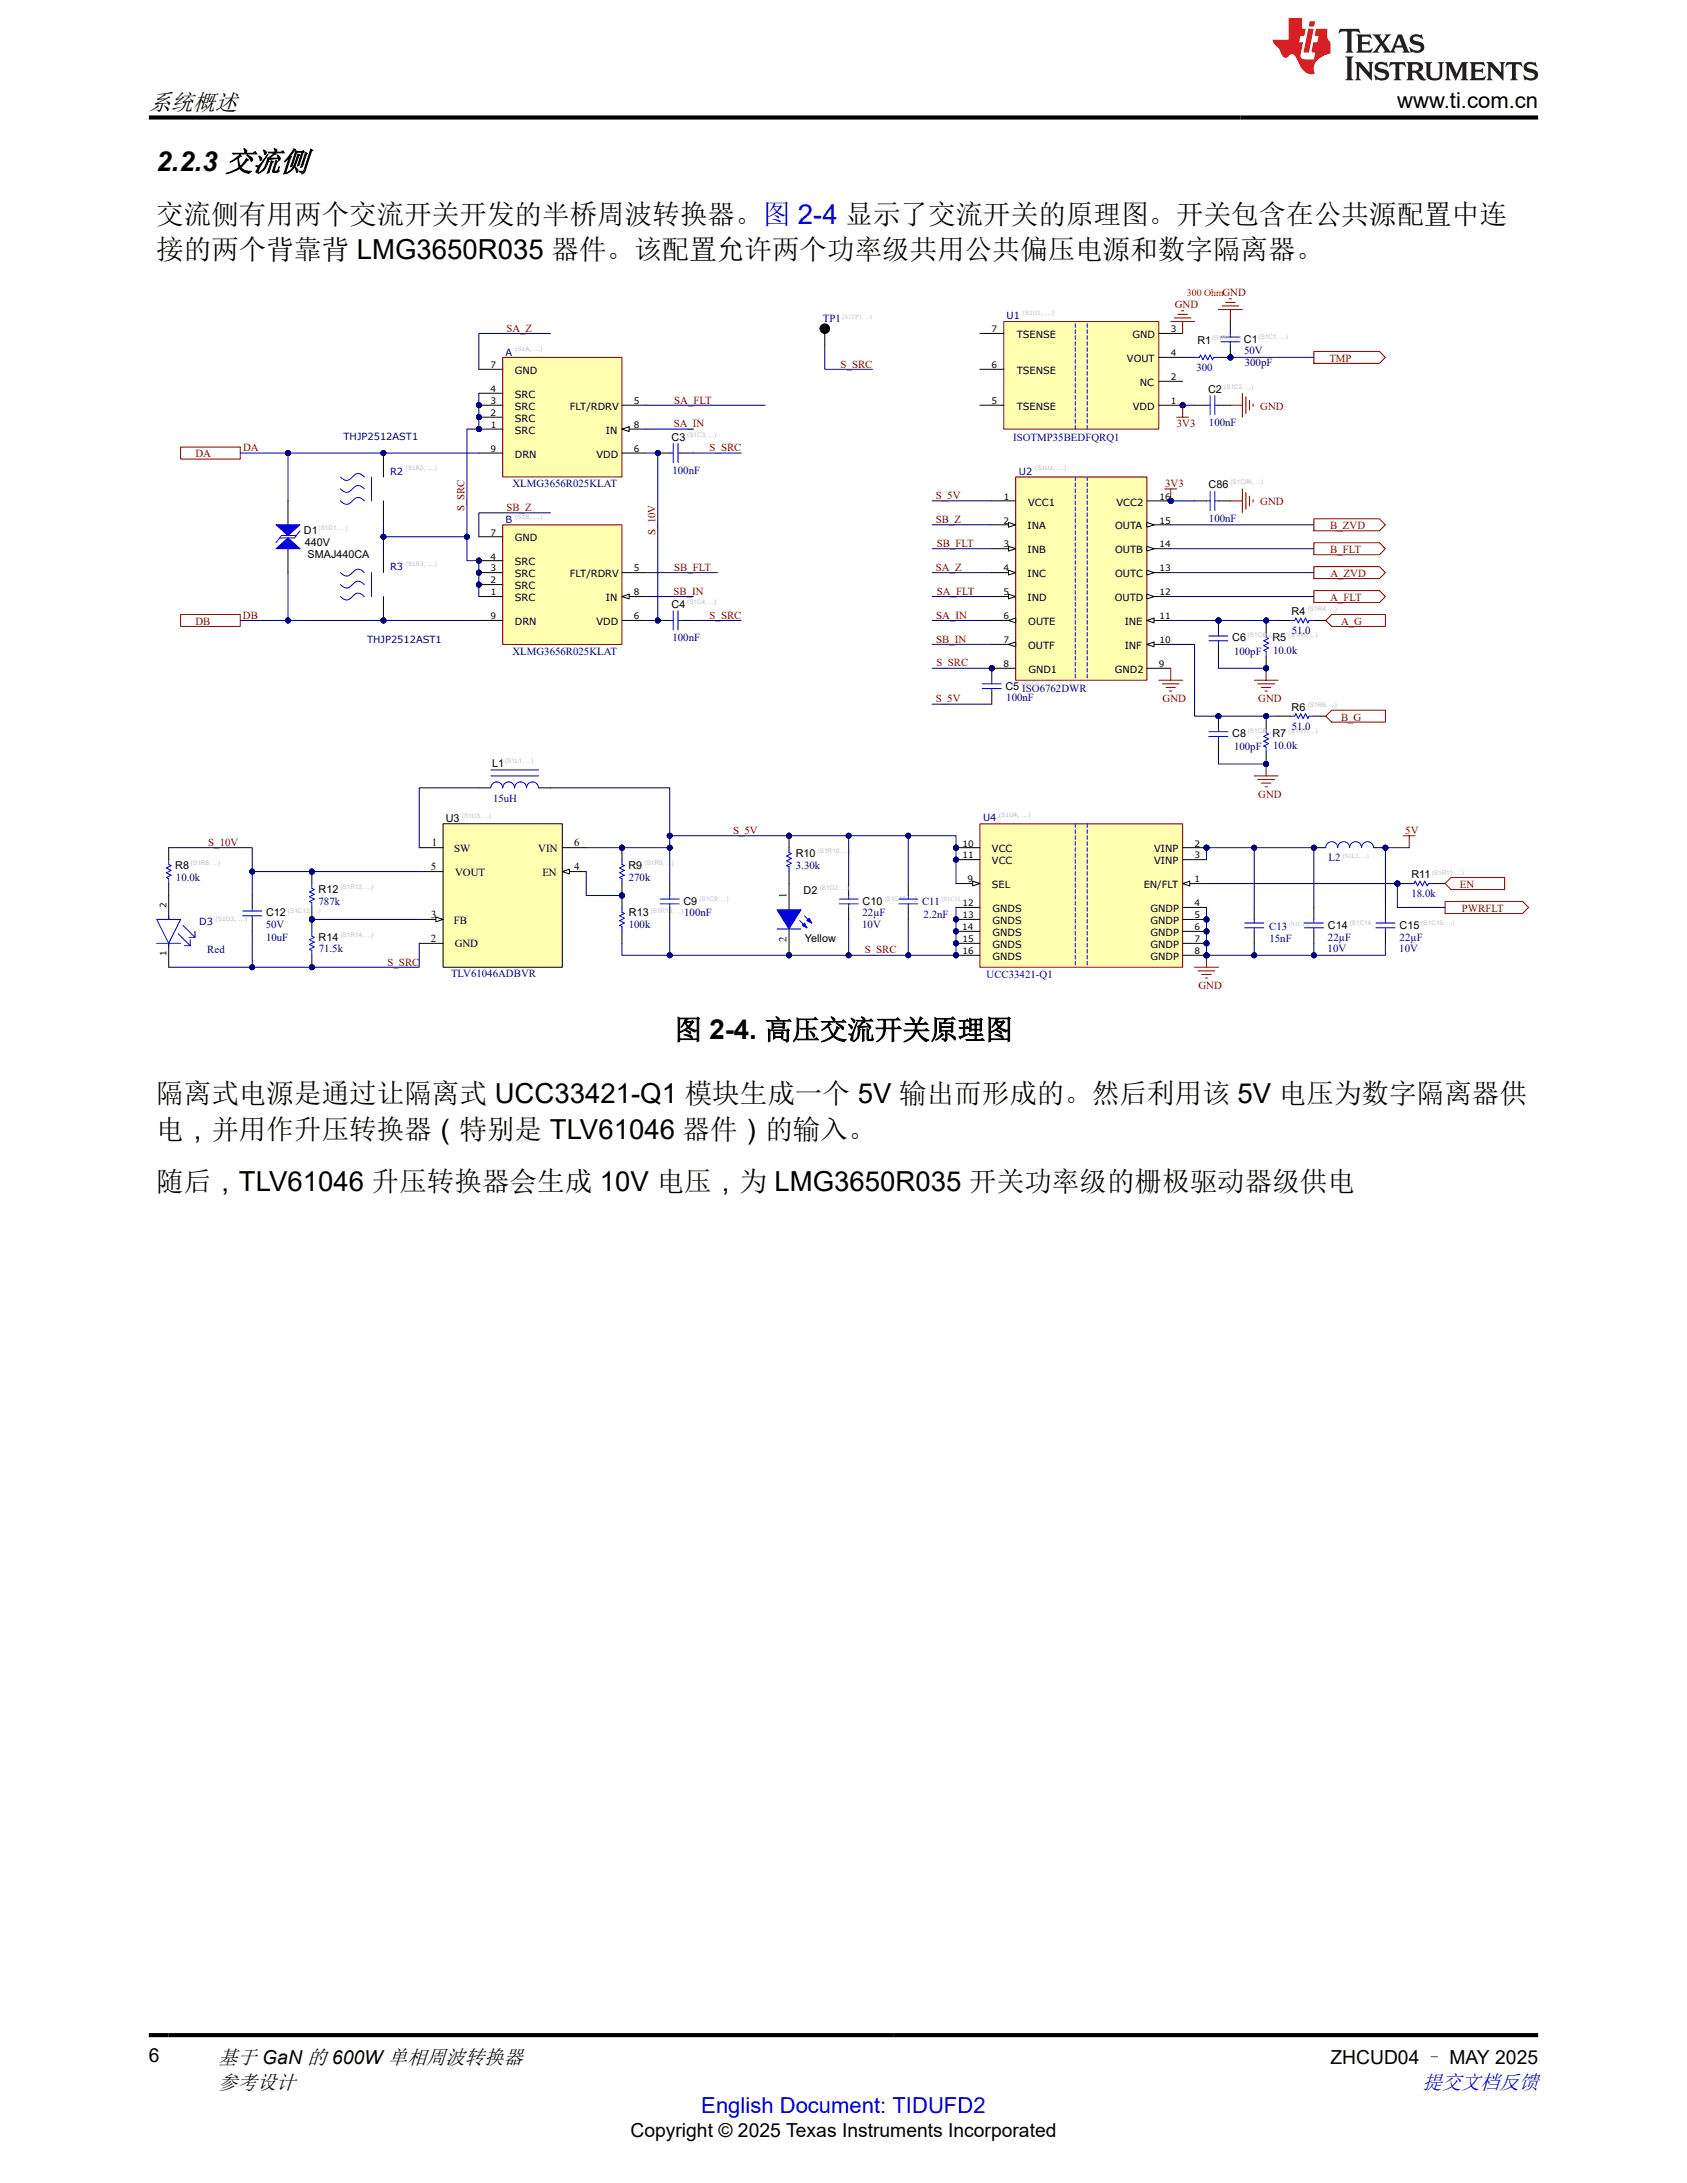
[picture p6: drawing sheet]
<svg xmlns="http://www.w3.org/2000/svg" width="216mm" height="279mm" viewBox="0 0 216 279" stroke-linecap="round" stroke-linejoin="round" font-family="sans-serif">
<defs><g id="words">
<g font-size="3.5">
<text x="20" y="21.9">2.2.3 交流侧</text>
<text x="20" y="28.6">交流侧有用两个交流开关开发的半桥周波转换器。图 2-4 显示了交流开关的原理图。开关包含在公共源配置中连</text>
<text x="20" y="33.2">接的两个背靠背 LMG3650R035 器件。该配置允许两个功率级共用公共偏压电源和数字隔离器。</text>
<text x="86.3" y="133">图 2-4. 高压交流开关原理图</text>
<text x="20" y="141.1">隔离式电源是通过让隔离式 UCC33421-Q1 模块生成一个 5V 输出而形成的。然后利用该 5V 电压为数字隔离器供</text>
<text x="20" y="145.7">电，并用作升压转换器（特别是 TLV61046 器件）的输入。</text>
<text x="20" y="152.4">随后，TLV61046 升压转换器会生成 10V 电压，为 LMG3650R035 开关功率级的栅极驱动器级供电</text>
</g>
<text font-size="3" x="19" y="14.1">系统概述</text>
<text font-size="2.8" x="178.8" y="13.8">www.ti.com.cn</text>
<text font-size="2.8" fill="#00f" x="89.8" y="270.4">English Document: TIDUFD2</text>
<g font-size="2.6">
<text x="27.9" y="267.4">参考设计</text>
<text x="27.9" y="264.2">基于 GaN 的 600W单相周波转换器</text>
</g>
<text font-size="2.6" fill="#00f" x="182" y="267.4">提交文档反馈</text>
<g font-size="2.5">
<text x="19" y="263.9">6</text>
<text x="170.3" y="264.2">ZHCUD04 – MAY 2025</text>
<text x="80.7" y="273.5">Copyright © 2025 Texas Instruments Incorporated</text>
</g>
<g font-size="1.4" fill="#00007f">
<text x="105.3" y="41.2">TP1</text>
<text x="153.1" y="47.5">300</text>
<text x="159.2" y="45.4">50V</text>
<text x="159.3" y="46.9">300pF</text>
<text x="129.7" y="56.4">ISOTMP35BEDFQRQ1</text>
<text x="154.7" y="54.6">100nF</text>
<text x="65.6" y="62.4">XLMG3656R025KLAT</text>
<text x="86.1" y="60.7">100nF</text>
<text x="154.7" y="66.8">100nF</text>
<text x="65.6" y="83.8">XLMG3656R025KLAT</text>
<text x="86.1" y="82.1">100nF</text>
<text x="157.9" y="83.8">100pF</text>
<text x="162.9" y="83.7">10.0k</text>
<text x="165.3" y="81.2">51.0</text>
<text x="128.8" y="89.8">100nF</text>
<text x="162.9" y="95.9">10.0k</text>
<text x="165.3" y="93.4">51.0</text>
<text x="157.9" y="96">100pF</text>
<text x="63.1" y="102.6">15uH</text>
<text x="22.5" y="112.7">10.0k</text>
<text x="80.5" y="112.7">270k</text>
<text x="101.9" y="111.2">3.30k</text>
<text x="170" y="110.2">L2</text>
<text x="34" y="118.8">50V</text>
<text x="40.8" y="115.8">787k</text>
<text x="80.5" y="118.8">100k</text>
<text x="87.6" y="117.3">100nF</text>
<text x="110.3" y="118.8">10V</text>
<text x="110.4" y="117.3">22µF</text>
<text x="118" y="115.8">C11</text>
<text x="118.2" y="117.5">2.2nF</text>
<text x="162.4" y="119">C13</text>
<text x="180.6" y="114.8">18.0k</text>
<text x="26.5" y="122">Red</text>
<text x="34.1" y="120.4">10uF</text>
<text x="40.8" y="121.9">71.5k</text>
<text x="57.7" y="125.1">TLV61046ADBVR</text>
<text x="126.3" y="125.2">UCC33421-Q1</text>
<text x="162.5" y="120.5">15nF</text>
<text x="169.9" y="121.9">10V</text>
<text x="169.9" y="120.4">22µF</text>
<text x="179.1" y="121.9">10V</text>
<text x="179.1" y="120.4">22µF</text>
</g>
<g font-size="1.4" fill="#7f0000">
<text x="150.4" y="39.4">GND</text>
<text x="64.8" y="42.5">SA_Z</text>
<text x="107.6" y="47.1">S_SRC</text>
<text x="170.1" y="46.3">TMP</text>
<text x="86.3" y="51.7">SA_FLT</text>
<text x="161.3" y="52.4">GND</text>
<text x="25" y="58.5">DA</text>
<text x="31.1" y="57.8">DA</text>
<text x="86.2" y="54.7">SA_IN</text>
<text x="90.8" y="57.8">S_SRC</text>
<text x="150.6" y="54.7">3V3</text>
<text x="59.5" y="65.4" transform="rotate(-90 59.5 65.4)">S_SRC</text>
<text x="64.8" y="65.4">SB_Z</text>
<text x="119.8" y="63.9">S_5V</text>
<text x="149.1" y="62.4">3V3</text>
<text x="161.3" y="64.6">GND</text>
<text x="83.9" y="68.4" transform="rotate(-90 83.9 68.4)">S_10V</text>
<text x="119.8" y="67">SB_Z</text>
<text x="119.9" y="70">SB_FLT</text>
<text x="170.2" y="70.7">B_FLT</text>
<text x="170.3" y="67.7">B_ZVD</text>
<text x="86.2" y="76.1">SB_IN</text>
<text x="86.3" y="73.1">SB_FLT</text>
<text x="119.8" y="73.1">SA_Z</text>
<text x="119.9" y="76.1">SA_FLT</text>
<text x="170.2" y="76.9">A_FLT</text>
<text x="170.3" y="73.8">A_ZVD</text>
<text x="25" y="79.9">DB</text>
<text x="31.1" y="79.2">DB</text>
<text x="90.8" y="79.2">S_SRC</text>
<text x="119.8" y="82.3">SB_IN</text>
<text x="119.8" y="79.2">SA_IN</text>
<text x="171.6" y="79.9">A_G</text>
<text x="119.8" y="89.9">S_5V</text>
<text x="119.8" y="85.3">S_SRC</text>
<text x="148.8" y="89.9">GND</text>
<text x="161" y="89.9">GND</text>
<text x="171.6" y="92.2">B_G</text>
<text x="93.8" y="106.7">S_5V</text>
<text x="161" y="102.2">GND</text>
<text x="179.8" y="106.7">5V</text>
<text x="26.7" y="108.3">S_10V</text>
<text x="186.8" y="113.6">EN</text>
<text x="187.1" y="116.7">PWRFLT</text>
<text x="49.6" y="123.6">S_SRC</text>
<text x="110.7" y="122">S_SRC</text>
<text x="153.4" y="126.6">GND</text>
</g>
<g font-size="1.4">
<text x="153.2" y="44">R1</text>
<text x="159.2" y="43.9">C1</text>
<text x="154.6" y="50.3">C2</text>
<text x="85.9" y="56.4">C3</text>
<text x="154.7" y="62.5">C86</text>
<text x="38.9" y="68.4">D1</text>
<text x="39" y="69.9">440V</text>
<text x="39.4" y="71.4">SMAJ440CA</text>
<text x="85.9" y="77.8">C4</text>
<text x="157.7" y="82.1">C6</text>
<text x="162.8" y="82.1">R5</text>
<text x="165.3" y="78.7">R4</text>
<text x="128.7" y="88.3">C5 ISO6762DWR</text>
<text x="157.7" y="94.4">C8</text>
<text x="162.8" y="94.4">R7</text>
<text x="165.3" y="91">R6</text>
<text x="63" y="98.2">L1</text>
<text x="57.1" y="105.2">U3</text>
<text x="22.4" y="111.2">R8</text>
<text x="55.1" y="111.3">5</text>
<text x="55.3" y="108.3">1</text>
<text x="58.1" y="109">SW</text>
<text x="58.3" y="112.1">VOUT</text>
<text x="68.9" y="109">VIN</text>
<text x="69.4" y="112.1">EN</text>
<text x="73.5" y="111.3">4</text>
<text x="73.5" y="108.3">6</text>
<text x="80.4" y="111.2">R9</text>
<text x="101.8" y="109.7">R10</text>
<text x="180.6" y="112.4">R11</text>
<text x="34.1" y="117.3">C12</text>
<text x="40.8" y="114.3">R12</text>
<text x="55.2" y="117.5">3</text>
<text x="58.1" y="118.2">FB</text>
<text x="80.5" y="117.3">R13</text>
<text x="87.5" y="115.8">C9</text>
<text x="100.7" y="115" transform="rotate(-90 100.7 115)">1</text>
<text x="102.8" y="114.4">D2</text>
<text x="110.4" y="115.8">C10</text>
<text x="169.9" y="118.9">C14</text>
<text x="179.1" y="118.9">C15</text>
<text x="40.8" y="120.4">R14</text>
<text x="55.1" y="120.5">2</text>
<text x="58.2" y="121.3">GND</text>
<text x="100.7" y="120.5" transform="rotate(-90 100.7 120.5)">2</text>
<text x="103" y="120.5">Yellow</text>
</g>
<g font-size="1.3" fill="#00007f">
<text x="128.8" y="40.8">U1</text>
<text x="64.7" y="45.6">A</text>
<text x="44" y="56.3">THJP2512AST1</text>
<text x="49.9" y="60.7">R2</text>
<text x="130.4" y="60.7">U2</text>
<text x="64.7" y="67">B</text>
<text x="49.9" y="73">R3</text>
<text x="47" y="82.3">THJP2512AST1</text>
<text x="125.8" y="105.1">U4</text>
<text x="25.5" y="118.4">D3</text>
</g>
<text font-size="1.3" fill="#f00" x="151.9" y="37.9">300 OhmGND</text>
<g font-size="1.3">
<text x="65.9" y="47.8">GND</text>
<text x="130.1" y="47.8">TSENSE</text>
<text x="130.1" y="43.3">TSENSE</text>
<text x="144.2" y="46.3">VOUT</text>
<text x="144.9" y="43.3">GND</text>
<text x="65.9" y="54">SRC</text>
<text x="65.9" y="52.4">SRC</text>
<text x="65.9" y="50.9">SRC</text>
<text x="72.9" y="52.4">FLT/RDRV</text>
<text x="130.1" y="52.4">TSENSE</text>
<text x="145" y="52.4">VDD</text>
<text x="145.9" y="49.4">NC</text>
<text x="65.9" y="55.5">SRC</text>
<text x="65.9" y="58.6">DRN</text>
<text x="76.3" y="58.6">VDD</text>
<text x="77.5" y="55.5">IN</text>
<text x="131.6" y="64.7">VCC1</text>
<text x="142.9" y="64.7">VCC2</text>
<text x="65.9" y="69.3">GND</text>
<text x="131.5" y="67.7">INA</text>
<text x="131.5" y="70.8">INB</text>
<text x="142.7" y="67.7">OUTA</text>
<text x="142.7" y="70.8">OUTB</text>
<text x="65.9" y="76.9">SRC</text>
<text x="65.9" y="75.4">SRC</text>
<text x="65.9" y="73.9">SRC</text>
<text x="65.9" y="72.3">SRC</text>
<text x="72.9" y="73.9">FLT/RDRV</text>
<text x="77.5" y="76.9">IN</text>
<text x="131.5" y="73.9">INC</text>
<text x="131.5" y="76.9">IND</text>
<text x="142.7" y="76.9">OUTD</text>
<text x="142.7" y="73.9">OUTC</text>
<text x="65.9" y="80">DRN</text>
<text x="76.3" y="80">VDD</text>
<text x="131.6" y="83">OUTF</text>
<text x="131.6" y="80">OUTE</text>
<text x="143.9" y="83">INF</text>
<text x="143.9" y="80">INE</text>
<text x="131.6" y="86.1">GND1</text>
<text x="142.7" y="86.1">GND2</text>
<text x="126.9" y="113.6">SEL</text>
<text x="126.9" y="109">VCC</text>
<text x="126.9" y="110.6">VCC</text>
<text x="146.4" y="113.6">EN/FLT</text>
<text x="147.7" y="109">VINP</text>
<text x="147.7" y="110.6">VINP</text>
<text x="127" y="116.7">GNDS</text>
<text x="127" y="118.2">GNDS</text>
<text x="127" y="119.8">GNDS</text>
<text x="147.3" y="116.7">GNDP</text>
<text x="147.3" y="118.2">GNDP</text>
<text x="147.3" y="119.8">GNDP</text>
<text x="127" y="121.3">GNDS</text>
<text x="127" y="122.8">GNDS</text>
<text x="147.3" y="121.3">GNDP</text>
<text x="147.3" y="122.8">GNDP</text>
</g>
<g font-size="1.1">
<text x="62.8" y="47.1">7</text>
<text x="126.9" y="47.1">6</text>
<text x="126.9" y="42.5">7</text>
<text x="149.8" y="45.6">4</text>
<text x="149.8" y="42.5">3</text>
<text x="62.8" y="53.2">2</text>
<text x="62.8" y="51.7">3</text>
<text x="62.8" y="50.1">4</text>
<text x="81.1" y="51.7">5</text>
<text x="126.9" y="51.7">5</text>
<text x="149.8" y="51.7">1</text>
<text x="149.8" y="48.6">2</text>
<text x="62.8" y="57.8">9</text>
<text x="62.8" y="54.7">1</text>
<text x="81.1" y="54.7">8</text>
<text x="81.1" y="57.8">6</text>
<text x="128.5" y="63.9">1</text>
<text x="148.4" y="63.9">16</text>
<text x="62.8" y="71.6">4</text>
<text x="62.8" y="68.5">7</text>
<text x="128.4" y="67">2</text>
<text x="128.4" y="70.1">3</text>
<text x="148.4" y="67">15</text>
<text x="148.4" y="70.1">14</text>
<text x="62.8" y="74.7">2</text>
<text x="62.8" y="73.1">3</text>
<text x="62.8" y="76.2">1</text>
<text x="81.1" y="73.1">5</text>
<text x="81.1" y="76.2">8</text>
<text x="128.4" y="73.1">4</text>
<text x="128.4" y="76.2">5</text>
<text x="148.4" y="73.1">13</text>
<text x="148.4" y="76.2">12</text>
<text x="62.8" y="79.2">9</text>
<text x="81.1" y="79.2">6</text>
<text x="128.4" y="79.2">6</text>
<text x="128.4" y="82.3">7</text>
<text x="148.4" y="79.2">11</text>
<text x="148.4" y="82.3">10</text>
<text x="128.4" y="85.4">8</text>
<text x="148.3" y="85.4">9</text>
<text x="123.2" y="108.3">10</text>
<text x="123.2" y="109.9">11</text>
<text x="123.8" y="112.9">9</text>
<text x="152.9" y="112.9">1</text>
<text x="152.9" y="108.3">2</text>
<text x="152.9" y="109.9">3</text>
<text x="21.3" y="116.2" transform="rotate(-90 21.3 116.2)">2</text>
<text x="123.1" y="119.1">14</text>
<text x="123.2" y="116">12</text>
<text x="123.2" y="117.5">13</text>
<text x="152.9" y="116">4</text>
<text x="152.9" y="117.5">5</text>
<text x="152.9" y="119.1">6</text>
<text x="21.3" y="122.3" transform="rotate(-90 21.3 122.3)">1</text>
<text x="123.2" y="120.6">15</text>
<text x="123.2" y="122.1">16</text>
<text x="152.9" y="120.6">7</text>
<text x="152.9" y="122.1">8</text>
</g>
<g font-size=".8" fill="#b1b1d8">
<text x="107.8" y="40.8">(S1TP1, ...)</text>
<text x="130.8" y="40.3">(S1U1, ...)</text>
<text x="65.9" y="45">(S1A, ...)</text>
<text x="51.9" y="60.2">(S1R2, ...)</text>
<text x="132.4" y="60.2">(S1U2, ...)</text>
<text x="65.9" y="66.4">(S1B, ...)</text>
<text x="51.9" y="72.4">(S1R3, ...)</text>
<text x="127.8" y="104.5">(S1U4, ...)</text>
<text x="171.8" y="109.8">(S1L2, ...)</text>
<text x="27.6" y="117.9">(S1D3, ...)</text>
<text x="120.5" y="115.3">(S1C11, ...)</text>
<text x="165" y="118.5">(S1C13, ...)</text>
</g>
<g font-size=".8" fill="#bfbfbf">
<text x="155.1" y="43.5">(S1R1, ...)</text>
<text x="161.1" y="43.3">(S1C1, ...)</text>
<text x="156.7" y="49.8">(S1C2, ...)</text>
<text x="88" y="55.9">(S1C3, ...)</text>
<text x="157.5" y="62">(S1C86, ...)</text>
<text x="40.8" y="67.9">(S1D1, ...)</text>
<text x="88" y="77.3">(S1C4, ...)</text>
<text x="159.7" y="81.6">(S1C6, ...)</text>
<text x="164.9" y="81.6">(S1R5, ...)</text>
<text x="167.4" y="78.2">(S1R4, ...)</text>
<text x="130.7" y="87.8">(S1C5, ...)</text>
<text x="159.7" y="93.9">(S1C8, ...)</text>
<text x="164.9" y="93.9">(S1R7, ...)</text>
<text x="167.4" y="90.5">(S1R6, ...)</text>
<text x="64.6" y="97.7">(S1L1, ...)</text>
<text x="59.1" y="104.7">(S1U3, ...)</text>
<text x="24.4" y="110.7">(S1R8, ...)</text>
<text x="43.6" y="113.8">(S1R12, ...)</text>
<text x="82.5" y="110.7">(S1R9, ...)</text>
<text x="104.6" y="109.2">(S1R10, ...)</text>
<text x="104.9" y="113.9">(S1D2, ...)</text>
<text x="183.2" y="111.9">(S1R11, ...)</text>
<text x="36.9" y="116.8">(S1C12, ...)</text>
<text x="43.6" y="119.9">(S1R14, ...)</text>
<text x="83.3" y="116.8">(S1R13, ...)</text>
<text x="89.5" y="115.3">(S1C9, ...)</text>
<text x="113.2" y="115.3">(S1C10, ...)</text>
<text x="172.7" y="118.4">(S1C14, ...)</text>
<text x="181.9" y="118.4">(S1C15, ...)</text>
</g>
</g></defs>
<circle cx="61.3" cy="54.9" r=".31" fill="#00007f"/>
<circle cx="61.3" cy="54.9" r=".31" fill="none" stroke="#00007f" stroke-width=".13"/>
<circle cx="61.3" cy="53.4" r=".31" fill="#00007f"/>
<circle cx="61.3" cy="53.4" r=".31" fill="none" stroke="#00007f" stroke-width=".13"/>
<circle cx="61.3" cy="51.9" r=".31" fill="#00007f"/>
<circle cx="61.3" cy="51.9" r=".31" fill="none" stroke="#00007f" stroke-width=".13"/>
<path d="M64.3 45.7h15.3v15.3h-15.3z" fill-rule="evenodd" fill="#ffffaf"/>
<path d="M64.3 45.7h15.3v15.3h-15.3z" fill="none" stroke="#7f0000" stroke-width=".13"/>
<path d="M61.3 54.9h3M79.6 58h3.1" fill="none" stroke="#000" stroke-width=".13"/>
<circle cx="61.3" cy="54.9" r=".31" fill="#00007f"/>
<circle cx="61.3" cy="54.9" r=".31" fill="none" stroke="#00007f" stroke-width=".13"/>
<path d="M61.3 53.4h3" fill="none" stroke="#000" stroke-width=".13"/>
<circle cx="61.3" cy="53.4" r=".31" fill="#00007f"/>
<circle cx="61.3" cy="53.4" r=".31" fill="none" stroke="#00007f" stroke-width=".13"/>
<path d="M61.3 51.9h3" fill="none" stroke="#000" stroke-width=".13"/>
<circle cx="61.3" cy="51.9" r=".31" fill="#00007f"/>
<circle cx="61.3" cy="51.9" r=".31" fill="none" stroke="#00007f" stroke-width=".13"/>
<path d="M61.3 50.3h3M61.3 58h3M79.6 51.9h3.1M79.6 54.9h3.1" fill="none" stroke="#000" stroke-width=".13"/>
<path d="M79.6 54.9l.9-.3v.6z" fill="#f8fcff"/>
<path d="M61.3 47.3h3M79.6 54.9l.9-.3v.6z" fill="none" stroke="#000" stroke-width=".13"/>
<circle cx="61.3" cy="74.8" r=".31" fill="#00007f"/>
<circle cx="61.3" cy="74.8" r=".31" fill="none" stroke="#00007f" stroke-width=".13"/>
<circle cx="61.3" cy="73.3" r=".31" fill="#00007f"/>
<circle cx="61.3" cy="73.3" r=".31" fill="none" stroke="#00007f" stroke-width=".13"/>
<circle cx="61.3" cy="71.8" r=".31" fill="#00007f"/>
<circle cx="61.3" cy="71.8" r=".31" fill="none" stroke="#00007f" stroke-width=".13"/>
<path d="M64.3 67.2h15.3v15.3h-15.3z" fill-rule="evenodd" fill="#ffffaf"/>
<path d="M64.3 67.2h15.3v15.3h-15.3z" fill="none" stroke="#7f0000" stroke-width=".13"/>
<path d="M61.3 76.4h3M61.3 74.8h3M79.6 79.4h3.1" fill="none" stroke="#000" stroke-width=".13"/>
<circle cx="61.3" cy="74.8" r=".31" fill="#00007f"/>
<circle cx="61.3" cy="74.8" r=".31" fill="none" stroke="#00007f" stroke-width=".13"/>
<path d="M61.3 73.3h3" fill="none" stroke="#000" stroke-width=".13"/>
<circle cx="61.3" cy="73.3" r=".31" fill="#00007f"/>
<circle cx="61.3" cy="73.3" r=".31" fill="none" stroke="#00007f" stroke-width=".13"/>
<path d="M61.3 71.8h3" fill="none" stroke="#000" stroke-width=".13"/>
<circle cx="61.3" cy="71.8" r=".31" fill="#00007f"/>
<circle cx="61.3" cy="71.8" r=".31" fill="none" stroke="#00007f" stroke-width=".13"/>
<path d="M61.3 79.4h3M79.6 73.3h3.1M79.6 76.4h3.1" fill="none" stroke="#000" stroke-width=".13"/>
<path d="M79.6 76.4l.9-.4v.7z" fill="#f8fcff"/>
<path d="M61.3 68.7h3M79.6 76.4l.9-.4v.7z" fill="none" stroke="#000" stroke-width=".13"/>
<circle cx="149.8" cy="64.1" r=".31" fill="#00007f"/>
<circle cx="149.8" cy="64.1" r=".31" fill="none" stroke="#00007f" stroke-width=".13"/>
<circle cx="126.9" cy="85.5" r=".31" fill="#00007f"/>
<circle cx="126.9" cy="85.5" r=".31" fill="none" stroke="#00007f" stroke-width=".13"/>
<path d="M130 61h16.8v26.1h-16.8z" fill-rule="evenodd" fill="#ffffaf"/>
<path d="M130 61h16.8v26.1h-16.8z" fill="none" stroke="#7f0000" stroke-width=".13"/>
<g fill="none" stroke="#00f" stroke-width=".13">
<path d="M137.6 61v.5M137.6 61.8v.5M137.6 62.6v.5M137.6 63.3v.5M137.6 64.1v.5M137.6 64.9v.4M137.6 65.6v.5M137.6 66.4v.5M137.6 67.2v.4M137.6 67.9v.5M137.6 68.7v.5M137.6 69.5v.4"/>
<path d="M137.6 70.2v.5M137.6 71v.5M137.6 71.8v.4M137.6 72.5v.5M137.6 73.3v.5M137.6 74.1v.4M137.6 74.8v.5M137.6 75.6v.5M137.6 76.4v.4M137.6 77.1v.5M137.6 77.9v.5M137.6 78.6v.5"/>
<path d="M137.6 79.4v.5M139.1 61v.5M139.1 61.8v.5M139.1 62.6v.5M139.1 63.3v.5M139.1 64.1v.5M139.1 64.9v.4M139.1 65.6v.5M139.1 66.4v.5M139.1 67.2v.4M139.1 67.9v.5M139.1 68.7v.5"/>
<path d="M139.1 69.5v.4M139.1 70.2v.5M139.1 71v.5M139.1 71.8v.4M139.1 72.5v.5M139.1 73.3v.5M139.1 74.1v.4M139.1 74.8v.5M139.1 75.6v.5M139.1 76.4v.4M139.1 77.1v.5M139.1 77.9v.5"/>
<path d="M139.1 78.6v.5M139.1 79.4v.5M137.6 80.2v.5M137.6 80.9v.5M137.6 81.7v.5M137.6 82.5v.5M137.6 83.2v.5M137.6 84v.5M137.6 84.8v.4M137.6 85.5v.5M137.6 86.3v.5M139.1 80.2v.5"/>
<path d="M139.1 80.9v.5M139.1 81.7v.5M139.1 82.5v.5M139.1 83.2v.5M139.1 84v.5M139.1 84.8v.4M139.1 85.5v.5M139.1 86.3v.5"/>
</g>
<path d="M126.9 64.1h3.1M146.8 64.1h3" fill="none" stroke="#000" stroke-width=".13"/>
<circle cx="149.8" cy="64.1" r=".31" fill="#00007f"/>
<circle cx="149.8" cy="64.1" r=".31" fill="none" stroke="#00007f" stroke-width=".13"/>
<path d="M126.9 67.2h3.1" fill="none" stroke="#000" stroke-width=".13"/>
<path d="M129.1 66.9l.9 .3-.9 .3z" fill="#f8fcff"/>
<path d="M126.9 70.2h3.1M129.1 66.9l.9 .3-.9 .3z" fill="none" stroke="#000" stroke-width=".13"/>
<path d="M129.1 69.9l.9 .3-.9 .3z" fill="#f8fcff"/>
<path d="M126.9 73.3h3.1M129.1 69.9l.9 .3-.9 .3z" fill="none" stroke="#000" stroke-width=".13"/>
<path d="M129.1 73l.9 .3-.9 .3z" fill="#f8fcff"/>
<path d="M126.9 76.4h3.1M129.1 73l.9 .3-.9 .3z" fill="none" stroke="#000" stroke-width=".13"/>
<path d="M129.1 76l.9 .4-.9 .3z" fill="#f8fcff"/>
<path d="M129.1 76l.9 .4-.9 .3zM146.8 79.4h3" fill="none" stroke="#000" stroke-width=".13"/>
<path d="M146.8 79.4l.9-.3v.6z" fill="#f8fcff"/>
<path d="M146.8 79.4l.9-.3v.6zM146.8 82.5h3" fill="none" stroke="#000" stroke-width=".13"/>
<path d="M146.8 82.5l.9-.3v.6z" fill="#f8fcff"/>
<path d="M146.8 67.2h3M146.8 82.5l.9-.3v.6z" fill="none" stroke="#000" stroke-width=".13"/>
<path d="M146.8 66.9l.9 .3-.9 .3z" fill="#f8fcff"/>
<path d="M146.8 66.9l.9 .3-.9 .3zM146.8 70.2h3" fill="none" stroke="#000" stroke-width=".13"/>
<path d="M146.8 69.9l.9 .3-.9 .3z" fill="#f8fcff"/>
<path d="M146.8 69.9l.9 .3-.9 .3zM146.8 73.3h3" fill="none" stroke="#000" stroke-width=".13"/>
<path d="M146.8 73l.9 .3-.9 .3z" fill="#f8fcff"/>
<path d="M146.8 73l.9 .3-.9 .3zM146.8 76.4h3" fill="none" stroke="#000" stroke-width=".13"/>
<path d="M146.8 76l.9 .4-.9 .3z" fill="#f8fcff"/>
<path d="M126.9 79.4h3.1M146.8 76l.9 .4-.9 .3z" fill="none" stroke="#000" stroke-width=".13"/>
<path d="M129.1 79.4l.9-.3v.6z" fill="#f8fcff"/>
<path d="M129.1 79.4l.9-.3v.6zM126.9 82.5h3.1" fill="none" stroke="#000" stroke-width=".13"/>
<path d="M129.1 82.5l.9-.3v.6z" fill="#f8fcff"/>
<path d="M126.9 85.5h3.1M129.1 82.5l.9-.3v.6z" fill="none" stroke="#000" stroke-width=".13"/>
<circle cx="126.9" cy="85.5" r=".31" fill="#00007f"/>
<circle cx="126.9" cy="85.5" r=".31" fill="none" stroke="#00007f" stroke-width=".13"/>
<path d="M146.8 85.5h3" fill="none" stroke="#000" stroke-width=".13"/>
<path d="M160.5 87.1h3.1M161 87.5h2.1M161.4 88h1.2M161.9 88.4h.3M162 85.5v1.6" fill="none" stroke="#7f0000" stroke-width=".13"/>
<circle cx="162" cy="85.5" r=".3" fill="#00007f"/>
<circle cx="162" cy="85.5" r=".3" fill="none" stroke="#00007f" stroke-width=".13"/>
<circle cx="162" cy="79.4" r=".3" fill="#00007f"/>
<circle cx="162" cy="79.4" r=".3" fill="none" stroke="#00007f" stroke-width=".13"/>
<circle cx="162" cy="85.5" r=".3" fill="#00007f"/>
<circle cx="162" cy="85.5" r=".3" fill="none" stroke="#00007f" stroke-width=".13"/>
<path d="M162 79.4v1.5" fill="none" stroke="#000" stroke-width=".13"/>
<circle cx="162" cy="79.4" r=".3" fill="#00007f"/>
<circle cx="162" cy="79.4" r=".3" fill="none" stroke="#00007f" stroke-width=".13"/>
<path d="M162 84v1.5" fill="none" stroke="#000" stroke-width=".13"/>
<circle cx="162" cy="85.5" r=".3" fill="#00007f"/>
<circle cx="162" cy="85.5" r=".3" fill="none" stroke="#00007f" stroke-width=".13"/>
<path d="M165.1 79.4h.6l.2-.3 .3 .6 .3-.6 .3 .6 .3-.6 .3 .6 .1-.3h.6M162 80.9v.7l.3 .1-.6 .3 .6 .3-.6 .3 .6 .3-.6 .3 .3 .2v.6" fill="none" stroke="#00f" stroke-width=".13"/>
<path d="M163.6 79.4h1.5M168.1 79.4h1.6" fill="none" stroke="#000" stroke-width=".13"/>
<path d="M160.5 99.3h3.1M161 99.8h2.1M162 97.8v1.5M161.4 100.2h1.2M161.9 100.7h.3" fill="none" stroke="#7f0000" stroke-width=".13"/>
<circle cx="162" cy="97.8" r=".3" fill="#00007f"/>
<circle cx="162" cy="97.8" r=".3" fill="none" stroke="#00007f" stroke-width=".13"/>
<circle cx="162" cy="91.7" r=".3" fill="#00007f"/>
<circle cx="162" cy="91.7" r=".3" fill="none" stroke="#00007f" stroke-width=".13"/>
<circle cx="162" cy="97.8" r=".3" fill="#00007f"/>
<circle cx="162" cy="97.8" r=".3" fill="none" stroke="#00007f" stroke-width=".13"/>
<path d="M162 91.7v1.5" fill="none" stroke="#000" stroke-width=".13"/>
<circle cx="162" cy="91.7" r=".3" fill="#00007f"/>
<circle cx="162" cy="91.7" r=".3" fill="none" stroke="#00007f" stroke-width=".13"/>
<path d="M162 96.2v1.6" fill="none" stroke="#000" stroke-width=".13"/>
<circle cx="162" cy="97.8" r=".3" fill="#00007f"/>
<circle cx="162" cy="97.8" r=".3" fill="none" stroke="#00007f" stroke-width=".13"/>
<path d="M162 93.2v.6l.3 .2-.6 .3 .6 .3-.6 .3 .6 .3-.6 .3 .3 .1v.6M165.1 91.7h.6l.2-.3 .3 .6 .3-.6 .3 .6 .3-.6 .3 .6 .1-.3h.6" fill="none" stroke="#00f" stroke-width=".13"/>
<path d="M163.6 91.7h1.5M168.1 91.7h1.6" fill="none" stroke="#000" stroke-width=".13"/>
<path d="M157.5 64.1h1.5M159 62.6v3M159.4 63v2.2M159.9 63.5v1.2M160.4 64v.3M148.3 87.1h3.1M148.8 87.5h2.1M149.2 88h1.2M149.7 88.4h.3M149.8 85.5v1.6" fill="none" stroke="#7f0000" stroke-width=".13"/>
<path d="M169.7 79.4l.7-.7h6.9v1.5h-6.9z" fill-rule="evenodd" fill="#fff"/>
<path d="M169.7 79.4l.7-.7h6.9v1.5h-6.9z" fill="none" stroke="#7f0000" stroke-width=".13"/>
<path d="M169.7 91.7l.7-.8h6.9v1.5h-6.9z" fill-rule="evenodd" fill="#fff"/>
<path d="M169.7 91.7l.7-.8h6.9v1.5h-6.9z" fill="none" stroke="#7f0000" stroke-width=".13"/>
<path d="M168.1 72.5h8.4l.8 .8-.8 .8h-8.4z" fill-rule="evenodd" fill="#fff"/>
<path d="M168.1 72.5h8.4l.8 .8-.8 .8h-8.4z" fill="none" stroke="#7f0000" stroke-width=".13"/>
<path d="M168.1 66.4h8.4l.8 .8-.8 .7h-8.4z" fill-rule="evenodd" fill="#fff"/>
<path d="M168.1 66.4h8.4l.8 .8-.8 .7h-8.4z" fill="none" stroke="#7f0000" stroke-width=".13"/>
<path d="M168.1 75.6h8.4l.8 .8-.8 .7h-8.4z" fill-rule="evenodd" fill="#fff"/>
<path d="M168.1 75.6h8.4l.8 .8-.8 .7h-8.4z" fill="none" stroke="#7f0000" stroke-width=".13"/>
<path d="M168.1 69.5h8.4l.8 .7-.8 .8h-8.4z" fill-rule="evenodd" fill="#fff"/>
<path d="M168.1 69.5h8.4l.8 .7-.8 .8h-8.4z" fill="none" stroke="#7f0000" stroke-width=".13"/>
<circle cx="49.1" cy="79.4" r=".31" fill="#00007f"/>
<circle cx="49.1" cy="79.4" r=".31" fill="none" stroke="#00007f" stroke-width=".13"/>
<path d="M43.6 76.4a.91 .91 0 0 0 1.6-.1l.1-.2a.82 .82 0 0 1 1.3 .3M43.6 74.8a.91 .91 0 0 0 1.6-.1l.1-.1a.82 .82 0 0 1 1.3 .2M43.6 73.3a.91 .91 0 0 0 1.6-.1l.1-.1a.82 .82 0 0 1 1.3 .2M47.5 73.3v3.1" fill="none" stroke="#00f" stroke-width=".13"/>
<path d="M49.1 76.4v3" fill="none" stroke="#000" stroke-width=".13"/>
<circle cx="49.1" cy="79.4" r=".31" fill="#00007f"/>
<circle cx="49.1" cy="79.4" r=".31" fill="none" stroke="#00007f" stroke-width=".13"/>
<path d="M49.1 70.2v3.1" fill="none" stroke="#000" stroke-width=".13"/>
<circle cx="122.3" cy="108.5" r=".31" fill="#00007f"/>
<circle cx="122.3" cy="108.5" r=".31" fill="none" stroke="#00007f" stroke-width=".13"/>
<circle cx="122.3" cy="110" r=".31" fill="#00007f"/>
<circle cx="122.3" cy="110" r=".31" fill="none" stroke="#00007f" stroke-width=".13"/>
<circle cx="154.4" cy="108.5" r=".3" fill="#00007f"/>
<circle cx="154.4" cy="108.5" r=".3" fill="none" stroke="#00007f" stroke-width=".13"/>
<circle cx="154.4" cy="117.7" r=".3" fill="#00007f"/>
<circle cx="154.4" cy="117.7" r=".3" fill="none" stroke="#00007f" stroke-width=".13"/>
<circle cx="154.4" cy="119.2" r=".3" fill="#00007f"/>
<circle cx="154.4" cy="119.2" r=".3" fill="none" stroke="#00007f" stroke-width=".13"/>
<circle cx="154.4" cy="120.7" r=".3" fill="#00007f"/>
<circle cx="154.4" cy="120.7" r=".3" fill="none" stroke="#00007f" stroke-width=".13"/>
<circle cx="154.4" cy="122.3" r=".3" fill="#00007f"/>
<circle cx="154.4" cy="122.3" r=".3" fill="none" stroke="#00007f" stroke-width=".13"/>
<circle cx="122.3" cy="117.7" r=".31" fill="#00007f"/>
<circle cx="122.3" cy="117.7" r=".31" fill="none" stroke="#00007f" stroke-width=".13"/>
<circle cx="122.3" cy="119.2" r=".31" fill="#00007f"/>
<circle cx="122.3" cy="119.2" r=".31" fill="none" stroke="#00007f" stroke-width=".13"/>
<circle cx="122.3" cy="120.7" r=".31" fill="#00007f"/>
<circle cx="122.3" cy="120.7" r=".31" fill="none" stroke="#00007f" stroke-width=".13"/>
<circle cx="122.3" cy="122.3" r=".31" fill="#00007f"/>
<circle cx="122.3" cy="122.3" r=".31" fill="none" stroke="#00007f" stroke-width=".13"/>
<path d="M125.4 105.4h26v18.4h-26z" fill-rule="evenodd" fill="#ffffaf"/>
<path d="M125.4 105.4h26v18.4h-26z" fill="none" stroke="#7f0000" stroke-width=".13"/>
<g fill="none" stroke="#00f" stroke-width=".13">
<path d="M137.6 105.4v.5M137.6 106.2v.5M137.6 107v.4M137.6 107.7v.5M137.6 108.5v.5M137.6 109.3v.4M137.6 110v.5M137.6 110.8v.5M137.6 111.6v.4M137.6 112.3v.5M137.6 113.1v.5M137.6 113.8v.5"/>
<path d="M137.6 114.6v.5M137.6 115.4v.5M137.6 116.1v.5M137.6 116.9v.5M137.6 117.7v.5M137.6 118.4v.5M137.6 119.2v.5M137.6 120v.5M139.1 105.4v.5M139.1 106.2v.5M139.1 107v.4M139.1 107.7v.5"/>
<path d="M139.1 108.5v.5M139.1 109.3v.4M139.1 110v.5M139.1 110.8v.5M139.1 111.6v.4M139.1 112.3v.5M139.1 113.1v.5M139.1 113.8v.5M139.1 114.6v.5M139.1 115.4v.5M139.1 116.1v.5M139.1 116.9v.5"/>
<path d="M139.1 117.7v.5M139.1 118.4v.5M139.1 119.2v.5M139.1 120v.5M137.6 120.7v.5M137.6 121.5v.5M137.6 122.3v.4M137.6 123v.5M139.1 120.7v.5M139.1 121.5v.5M139.1 122.3v.4M139.1 123v.5"/>
</g>
<path d="M122.3 108.5h3.1" fill="none" stroke="#000" stroke-width=".13"/>
<circle cx="122.3" cy="108.5" r=".31" fill="#00007f"/>
<circle cx="122.3" cy="108.5" r=".31" fill="none" stroke="#00007f" stroke-width=".13"/>
<path d="M122.3 110h3.1" fill="none" stroke="#000" stroke-width=".13"/>
<circle cx="122.3" cy="110" r=".31" fill="#00007f"/>
<circle cx="122.3" cy="110" r=".31" fill="none" stroke="#00007f" stroke-width=".13"/>
<path d="M151.4 108.5h3" fill="none" stroke="#000" stroke-width=".13"/>
<circle cx="154.4" cy="108.5" r=".3" fill="#00007f"/>
<circle cx="154.4" cy="108.5" r=".3" fill="none" stroke="#00007f" stroke-width=".13"/>
<path d="M151.4 110h3M151.4 113.1h3" fill="none" stroke="#000" stroke-width=".13"/>
<path d="M151.4 113.1l.9-.3v.6z" fill="#f8fcff"/>
<path d="M122.3 113.1h3.1M151.4 113.1l.9-.3v.6z" fill="none" stroke="#000" stroke-width=".13"/>
<path d="M124.5 112.8l.9 .3-.9 .3z" fill="#f8fcff"/>
<path d="M124.5 112.8l.9 .3-.9 .3zM151.4 116.1h3M151.4 117.7h3" fill="none" stroke="#000" stroke-width=".13"/>
<circle cx="154.4" cy="117.7" r=".3" fill="#00007f"/>
<circle cx="154.4" cy="117.7" r=".3" fill="none" stroke="#00007f" stroke-width=".13"/>
<path d="M151.4 119.2h3" fill="none" stroke="#000" stroke-width=".13"/>
<circle cx="154.4" cy="119.2" r=".3" fill="#00007f"/>
<circle cx="154.4" cy="119.2" r=".3" fill="none" stroke="#00007f" stroke-width=".13"/>
<path d="M151.4 120.7h3" fill="none" stroke="#000" stroke-width=".13"/>
<circle cx="154.4" cy="120.7" r=".3" fill="#00007f"/>
<circle cx="154.4" cy="120.7" r=".3" fill="none" stroke="#00007f" stroke-width=".13"/>
<path d="M151.4 122.3h3" fill="none" stroke="#000" stroke-width=".13"/>
<circle cx="154.4" cy="122.3" r=".3" fill="#00007f"/>
<circle cx="154.4" cy="122.3" r=".3" fill="none" stroke="#00007f" stroke-width=".13"/>
<path d="M122.3 116.1h3.1M122.3 117.7h3.1" fill="none" stroke="#000" stroke-width=".13"/>
<circle cx="122.3" cy="117.7" r=".31" fill="#00007f"/>
<circle cx="122.3" cy="117.7" r=".31" fill="none" stroke="#00007f" stroke-width=".13"/>
<path d="M122.3 119.2h3.1" fill="none" stroke="#000" stroke-width=".13"/>
<circle cx="122.3" cy="119.2" r=".31" fill="#00007f"/>
<circle cx="122.3" cy="119.2" r=".31" fill="none" stroke="#00007f" stroke-width=".13"/>
<path d="M122.3 120.7h3.1" fill="none" stroke="#000" stroke-width=".13"/>
<circle cx="122.3" cy="120.7" r=".31" fill="#00007f"/>
<circle cx="122.3" cy="120.7" r=".31" fill="none" stroke="#00007f" stroke-width=".13"/>
<path d="M122.3 122.3h3.1" fill="none" stroke="#000" stroke-width=".13"/>
<circle cx="122.3" cy="122.3" r=".31" fill="#00007f"/>
<circle cx="122.3" cy="122.3" r=".31" fill="none" stroke="#00007f" stroke-width=".13"/>
<circle cx="79.6" cy="114.6" r=".3" fill="#00007f"/>
<circle cx="79.6" cy="114.6" r=".3" fill="none" stroke="#00007f" stroke-width=".13"/>
<path d="M79.6 114.6v1.5" fill="none" stroke="#000" stroke-width=".13"/>
<circle cx="79.6" cy="114.6" r=".3" fill="#00007f"/>
<circle cx="79.6" cy="114.6" r=".3" fill="none" stroke="#00007f" stroke-width=".13"/>
<path d="M79.6 119.2v1.5" fill="none" stroke="#000" stroke-width=".13"/>
<path d="M79.6 116.1v.7l.3 .1M79.9 116.9l-.6 .3 .6 .3-.6 .3 .6 .3-.6 .3 .3 .2v.6" fill="none" stroke="#00f" stroke-width=".13"/>
<circle cx="79.6" cy="108.5" r=".3" fill="#00007f"/>
<circle cx="79.6" cy="108.5" r=".3" fill="none" stroke="#00007f" stroke-width=".13"/>
<circle cx="79.6" cy="114.6" r=".3" fill="#00007f"/>
<circle cx="79.6" cy="114.6" r=".3" fill="none" stroke="#00007f" stroke-width=".13"/>
<path d="M79.6 108.5v1.5" fill="none" stroke="#000" stroke-width=".13"/>
<circle cx="79.6" cy="108.5" r=".3" fill="#00007f"/>
<circle cx="79.6" cy="108.5" r=".3" fill="none" stroke="#00007f" stroke-width=".13"/>
<path d="M79.6 113.1v1.5" fill="none" stroke="#000" stroke-width=".13"/>
<circle cx="79.6" cy="114.6" r=".3" fill="#00007f"/>
<circle cx="79.6" cy="114.6" r=".3" fill="none" stroke="#00007f" stroke-width=".13"/>
<path d="M79.6 110v.6l.3 .2M79.9 110.8l-.6 .3 .6 .3-.6 .3 .6 .3-.6 .3 .3 .2v.6M159.3 118.1h2.4M159.3 118.8h2.4M160.5 117.7v.4M160.5 118.7v.5" fill="none" stroke="#00f" stroke-width=".13"/>
<path d="M160.5 116.1v1.6M160.5 119.2v1.5" fill="none" stroke="#000" stroke-width=".13"/>
<circle cx="178.8" cy="113.1" r=".3" fill="#00007f"/>
<circle cx="178.8" cy="113.1" r=".3" fill="none" stroke="#00007f" stroke-width=".13"/>
<path d="M178.8 113.1h1.6M183.4 113.1h1.5" fill="none" stroke="#000" stroke-width=".13"/>
<circle cx="178.8" cy="113.1" r=".3" fill="#00007f"/>
<circle cx="178.8" cy="113.1" r=".3" fill="none" stroke="#00007f" stroke-width=".13"/>
<path d="M180.4 113.1h.6l.1-.3 .3 .6 .3-.6 .3 .6 .3-.6 .3 .6 .2-.3h.6" fill="none" stroke="#00f" stroke-width=".13"/>
<path d="M185.7 112.3h6.9v1.6h-6.9l-.8-.8z" fill-rule="evenodd" fill="#fff"/>
<path d="M185.7 112.3h6.9v1.6h-6.9l-.8-.8z" fill="none" stroke="#7f0000" stroke-width=".13"/>
<path d="M184.9 115.4h10l.7 .7-.7 .8h-10z" fill-rule="evenodd" fill="#fff"/>
<path d="M184.9 115.4h10l.7 .7-.7 .8h-10zM152.9 123.8h3M153.3 124.3h2.2M153.8 124.7h1.2M154.3 125.2h.3M154.4 122.3v1.5" fill="none" stroke="#7f0000" stroke-width=".13"/>
<circle cx="154.4" cy="122.3" r=".3" fill="#00007f"/>
<circle cx="154.4" cy="122.3" r=".3" fill="none" stroke="#00007f" stroke-width=".13"/>
<path d="M168.1 116.1v1.6M168.1 119.2v1.5" fill="none" stroke="#000" stroke-width=".13"/>
<path d="M166.9 118.1h2.5M166.9 118.8h2.5M168.1 117.7v.4M168.1 118.7v.5" fill="none" stroke="#00f" stroke-width=".13"/>
<circle cx="168.1" cy="108.5" r=".31" fill="#00007f"/>
<circle cx="168.1" cy="108.5" r=".31" fill="none" stroke="#00007f" stroke-width=".13"/>
<circle cx="177.3" cy="108.5" r=".3" fill="#00007f"/>
<circle cx="177.3" cy="108.5" r=".3" fill="none" stroke="#00007f" stroke-width=".13"/>
<path d="M171.2 108.5a.76 .76 0 0 1 .8-.8 .76 .76 0 0 1 .7 .8 .77 .77 0 0 1 .8-.8 .77 .77 0 0 1 .8 .8" fill="none" stroke="#00f" stroke-width=".13"/>
<path d="M168.1 108.5h1.6" fill="none" stroke="#000" stroke-width=".13"/>
<circle cx="168.1" cy="108.5" r=".31" fill="#00007f"/>
<circle cx="168.1" cy="108.5" r=".31" fill="none" stroke="#00007f" stroke-width=".13"/>
<path d="M175.8 108.5h1.5" fill="none" stroke="#000" stroke-width=".13"/>
<circle cx="177.3" cy="108.5" r=".3" fill="#00007f"/>
<circle cx="177.3" cy="108.5" r=".3" fill="none" stroke="#00007f" stroke-width=".13"/>
<path d="M107.4 115.1h2.4M107.4 115.7h2.4M108.6 114.6v.5M108.6 115.7v.4M169.7 108.5a.77 .77 0 0 1 .7-.8 .77 .77 0 0 1 .8 .8M174.3 108.5a.76 .76 0 0 1 .7-.8 .76 .76 0 0 1 .8 .8M176.1 118.1h2.4M176.1 118.8h2.4M177.3 117.7v.4M177.3 118.7v.5" fill="none" stroke="#00f" stroke-width=".13"/>
<path d="M108.6 113.1v1.5M108.6 116.1v1.6M177.3 116.1v1.6M177.3 119.2v1.5" fill="none" stroke="#000" stroke-width=".13"/>
<path d="M179.6 107h1.5M180.4 107v1.5" fill="none" stroke="#7f0000" stroke-width=".13"/>
<circle cx="101" cy="107" r=".31" fill="#00007f"/>
<circle cx="101" cy="107" r=".31" fill="none" stroke="#00007f" stroke-width=".13"/>
<path d="M101 107v1.5" fill="none" stroke="#000" stroke-width=".13"/>
<circle cx="101" cy="107" r=".31" fill="#00007f"/>
<circle cx="101" cy="107" r=".31" fill="none" stroke="#00007f" stroke-width=".13"/>
<path d="M101 111.6v1.5" fill="none" stroke="#000" stroke-width=".13"/>
<path d="M101 108.5v.6l.3 .2-.6 .3 .6 .3-.6 .3 .6 .3-.6 .3 .3 .1v.7" fill="none" stroke="#00f" stroke-width=".13"/>
<circle cx="101" cy="122.3" r=".31" fill="#00007f"/>
<circle cx="101" cy="122.3" r=".31" fill="none" stroke="#00007f" stroke-width=".13"/>
<path d="M101 113.1v3.4M101 118.9v3.4" fill="none" stroke="#000" stroke-width=".13"/>
<circle cx="101" cy="122.3" r=".31" fill="#00007f"/>
<circle cx="101" cy="122.3" r=".31" fill="none" stroke="#00007f" stroke-width=".13"/>
<path d="M102.3 117.8l1 .9M103 117.2l.9 .9" fill="none" stroke="#00f" stroke-width=".13"/>
<path d="M102.7 118.4l.3-.3 .3 .6z" fill="#00f"/>
<path d="M102.7 118.4l.3-.3 .3 .6z" fill="none" stroke="#00f" stroke-width=".13"/>
<path d="M103.6 117.5l.3 .6-.6-.3z" fill="#00f"/>
<path d="M103.6 117.5l.3 .6-.6-.3z" fill="none" stroke="#00f" stroke-width=".13"/>
<path d="M99.4 116.4h3.1l-1.5 2.5z" fill="#00f"/>
<path d="M99.4 116.4h3.1l-1.5 2.5zM99.4 118.9h3.1" fill="none" stroke="#00f" stroke-width=".13"/>
<path d="M56.7 105.4h15.3v18.4h-15.3z" fill-rule="evenodd" fill="#ffffaf"/>
<path d="M56.7 105.4h15.3v18.4h-15.3zM72 111.6h3" fill="none" stroke="#000" stroke-width=".13"/>
<path d="M72 111.6l.9-.4v.7z" fill="#f8fcff"/>
<path d="M53.7 117.7h3M72 111.6l.9-.4v.7z" fill="none" stroke="#000" stroke-width=".13"/>
<path d="M55.8 117.4l.9 .3-.9 .3z" fill="#f8fcff"/>
<path d="M53.7 108.5h3M53.7 111.6h3M55.8 117.4l.9 .3-.9 .3zM72 108.5h3M53.7 120.7h3" fill="none" stroke="#000" stroke-width=".13"/>
<circle cx="39.9" cy="117.7" r=".31" fill="#00007f"/>
<circle cx="39.9" cy="117.7" r=".31" fill="none" stroke="#00007f" stroke-width=".13"/>
<circle cx="39.9" cy="123.8" r=".31" fill="#00007f"/>
<circle cx="39.9" cy="123.8" r=".31" fill="none" stroke="#00007f" stroke-width=".13"/>
<path d="M39.9 117.7v1.5" fill="none" stroke="#000" stroke-width=".13"/>
<circle cx="39.9" cy="117.7" r=".31" fill="#00007f"/>
<circle cx="39.9" cy="117.7" r=".31" fill="none" stroke="#00007f" stroke-width=".13"/>
<path d="M39.9 122.3v1.5" fill="none" stroke="#000" stroke-width=".13"/>
<circle cx="39.9" cy="123.8" r=".31" fill="#00007f"/>
<circle cx="39.9" cy="123.8" r=".31" fill="none" stroke="#00007f" stroke-width=".13"/>
<g fill="none" stroke="#00f" stroke-width=".13">
<path d="M20.1 117.7h3l-1.5 3zM21.6 110v.6l.3 .2-.6 .3 .6 .3-.6 .3 .6 .3-.6 .3 .3 .2v.6M21.6 117.2v.5M22.8 119.5l1.5 1.5M23.4 118.4l1.6 1.6M24.2 120h.7M25 119.2v.8M31.1 116.6h2.4M31.1 117.2h2.4M32.3 116.1v.5M32.3 117.2v.5M39.9 119.2v.6l.3 .2-.6 .3 .6 .3-.6 .3 .6 .3-.6 .3 .3 .2v.6"/>
<path d="M20.1 120.7h3M21.6 120.7v.5M23.6 121h.7M24.3 120.3v.7"/>
</g>
<path d="M21.6 108.5v1.5M21.6 113.1v4.6M32.3 114.6v1.5M32.3 117.7v1.5M21.6 120.7v3.1" fill="none" stroke="#000" stroke-width=".13"/>
<circle cx="49.1" cy="58" r=".31" fill="#00007f"/>
<circle cx="49.1" cy="58" r=".31" fill="none" stroke="#00007f" stroke-width=".13"/>
<path d="M43.6 64.1a.91 .91 0 0 0 1.6-.1l.1-.1a.82 .82 0 0 1 1.3 .2M43.6 62.6a.91 .91 0 0 0 1.6-.1l.1-.1a.82 .82 0 0 1 1.3 .2M43.6 61a.91 .91 0 0 0 1.6 0l.1-.2a.82 .82 0 0 1 1.3 .2M47.5 61v3.1" fill="none" stroke="#00f" stroke-width=".13"/>
<path d="M49.1 58v3M49.1 64.1v3.1" fill="none" stroke="#000" stroke-width=".13"/>
<circle cx="49.1" cy="58" r=".31" fill="#00007f"/>
<circle cx="49.1" cy="58" r=".31" fill="none" stroke="#00007f" stroke-width=".13"/>
<path d="M23.1 57.2h7.7v1.5h-7.7z" fill-rule="evenodd" fill="#fff"/>
<path d="M23.1 57.2h7.7v1.5h-7.7z" fill="none" stroke="#7f0000" stroke-width=".13"/>
<path d="M23.1 78.6h7.7v1.6h-7.7z" fill-rule="evenodd" fill="#fff"/>
<path d="M23.1 78.6h7.7v1.6h-7.7z" fill="none" stroke="#7f0000" stroke-width=".13"/>
<path d="M116.2 113.1v1.5M116.2 116.1v1.6" fill="none" stroke="#000" stroke-width=".13"/>
<path d="M115 115.1h2.5M115 115.7h2.5M116.2 114.6v.5M116.2 115.7v.4" fill="none" stroke="#00f" stroke-width=".13"/>
<circle cx="155.9" cy="91.7" r=".31" fill="#00007f"/>
<circle cx="155.9" cy="91.7" r=".31" fill="none" stroke="#00007f" stroke-width=".13"/>
<path d="M155.9 91.7v1.5" fill="none" stroke="#000" stroke-width=".13"/>
<circle cx="155.9" cy="91.7" r=".31" fill="#00007f"/>
<circle cx="155.9" cy="91.7" r=".31" fill="none" stroke="#00007f" stroke-width=".13"/>
<path d="M155.9 94.7v1.5" fill="none" stroke="#000" stroke-width=".13"/>
<path d="M154.7 93.6h2.5M154.7 94.3h2.5M155.9 93.2v.4M155.9 94.3v.4" fill="none" stroke="#00f" stroke-width=".13"/>
<circle cx="155.9" cy="79.4" r=".31" fill="#00007f"/>
<circle cx="155.9" cy="79.4" r=".31" fill="none" stroke="#00007f" stroke-width=".13"/>
<path d="M155.9 79.4v1.5" fill="none" stroke="#000" stroke-width=".13"/>
<circle cx="155.9" cy="79.4" r=".31" fill="#00007f"/>
<circle cx="155.9" cy="79.4" r=".31" fill="none" stroke="#00007f" stroke-width=".13"/>
<path d="M155.9 82.5v1.5" fill="none" stroke="#000" stroke-width=".13"/>
<path d="M154.7 81.4h2.5M154.7 82h2.5M155.9 80.9v.5M155.9 82v.5" fill="none" stroke="#00f" stroke-width=".13"/>
<circle cx="151.4" cy="51.9" r=".31" fill="#00007f"/>
<circle cx="151.4" cy="51.9" r=".31" fill="none" stroke="#00007f" stroke-width=".13"/>
<path d="M128.5 41.2h19.8v13.7h-19.8z" fill-rule="evenodd" fill="#ffffaf"/>
<path d="M128.5 41.2h19.8v13.7h-19.8z" fill="none" stroke="#7f0000" stroke-width=".13"/>
<g fill="none" stroke="#00f" stroke-width=".13">
<path d="M139.1 41.4v.5M139.1 42.2v.5M139.1 43v.4M139.1 43.7v.5M139.1 44.5v.5M139.1 45.3v.4M139.1 46v.5M139.1 46.8v.5M139.1 47.6v.4M139.1 48.3v.5M139.1 49.1v.5M139.1 49.9v.4"/>
<path d="M139.1 50.6v.5M139.1 51.4v.5M139.1 52.1v.5M139.1 52.9v.5M139.1 53.7v.5M139.1 54.4v.5"/>
</g>
<path d="M148.3 51.9h3.1" fill="none" stroke="#000" stroke-width=".13"/>
<circle cx="151.4" cy="51.9" r=".31" fill="#00007f"/>
<circle cx="151.4" cy="51.9" r=".31" fill="none" stroke="#00007f" stroke-width=".13"/>
<path d="M125.4 51.9h3.1M125.4 47.3h3.1M125.4 42.7h3.1M148.3 42.7h3.1M148.3 48.8h3.1M148.3 45.7h3.1" fill="none" stroke="#000" stroke-width=".13"/>
<g fill="none" stroke="#00f" stroke-width=".13">
<path d="M137.6 41.4v.5M137.6 42.2v.5M137.6 43v.4M137.6 43.7v.5M137.6 44.5v.5M137.6 45.3v.4M137.6 46v.5M137.6 46.8v.5M137.6 47.6v.4M137.6 48.3v.5M137.6 49.1v.5M137.6 49.9v.4"/>
<path d="M137.6 50.6v.5M137.6 51.4v.5M137.6 52.1v.5M137.6 52.9v.5M137.6 53.7v.5M137.6 54.4v.5"/>
</g>
<path d="M150.6 53.4h1.5M151.4 51.9v1.5" fill="none" stroke="#7f0000" stroke-width=".13"/>
<circle cx="151.4" cy="51.9" r=".31" fill="#00007f"/>
<circle cx="151.4" cy="51.9" r=".31" fill="none" stroke="#00007f" stroke-width=".13"/>
<path d="M151.2 39.8h.3M149.8 41.2h3.1M150.3 40.7h2.1M150.7 40.2h1.3M151.4 41.2v1.5M157.5 51.9h1.5M159 50.3v3.1M159.4 50.8v2.1M159.9 51.3v1.2M160.4 51.7v.3" fill="none" stroke="#7f0000" stroke-width=".13"/>
<path d="M168.1 45h8.4l.8 .7-.8 .8h-8.4z" fill-rule="evenodd" fill="#fff"/>
<path d="M155.9 39.6h3.1M156.4 39.2h2.1M156.9 38.7h1.2M157.3 38.2h.3M157.5 39.6v1.6M168.1 45h8.4l.8 .7-.8 .8h-8.4z" fill="none" stroke="#7f0000" stroke-width=".13"/>
<circle cx="157.5" cy="45.7" r=".31" fill="#00007f"/>
<circle cx="157.5" cy="45.7" r=".31" fill="none" stroke="#00007f" stroke-width=".13"/>
<path d="M157.5 44.2v1.5" fill="none" stroke="#000" stroke-width=".13"/>
<circle cx="157.5" cy="45.7" r=".31" fill="#00007f"/>
<circle cx="157.5" cy="45.7" r=".31" fill="none" stroke="#00007f" stroke-width=".13"/>
<path d="M157.5 41.2v1.5M36.9 64.1v3.1M36.9 70.2v3.1" fill="none" stroke="#000" stroke-width=".13"/>
<path d="M156.2 43.7h2.5M156.2 43.1h2.5M157.5 42.7v.4M157.5 43.7v.5" fill="none" stroke="#00f" stroke-width=".13"/>
<path d="M35.3 67.2h3.1l-1.5 1.3z" fill="#00f"/>
<path d="M35.3 67.2h3.1l-1.5 1.3z" fill="none" stroke="#00f" stroke-width=".13"/>
<path d="M35.3 70.2l1.6-1.4 1.5 1.4z" fill="#00f"/>
<path d="M35.3 70.2l1.6-1.4 1.5 1.4zM37.9 68.5h-1.9l-.7 1M38.4 67.9l-.7 .9h-1.9M62.8 99.3h6.1M62.8 98.5h6.1M62.8 100.8a.76 .76 0 0 1 .8-.7 .76 .76 0 0 1 .7 .7 .76 .76 0 0 1 .8-.7 .76 .76 0 0 1 .8 .7 .76 .76 0 0 1 .7-.7 .76 .76 0 0 1 .8 .7 .76 .76 0 0 1 .8-.7 .76 .76 0 0 1 .7 .7" fill="none" stroke="#00f" stroke-width=".13"/>
<circle cx="105.6" cy="42.1" r=".61" fill="#000"/>
<g fill="none" stroke="#000" stroke-width=".13">
<path d="M105.6 42.7v1.5M61.3 100.8h1.5M68.9 100.8h1.5"/>
<circle cx="105.6" cy="42.1" r=".61"/>
</g>
<circle cx="39.9" cy="111.6" r=".31" fill="#00007f"/>
<circle cx="39.9" cy="111.6" r=".31" fill="none" stroke="#00007f" stroke-width=".13"/>
<circle cx="39.9" cy="117.7" r=".31" fill="#00007f"/>
<circle cx="39.9" cy="117.7" r=".31" fill="none" stroke="#00007f" stroke-width=".13"/>
<path d="M39.9 111.6v1.5" fill="none" stroke="#000" stroke-width=".13"/>
<circle cx="39.9" cy="111.6" r=".31" fill="#00007f"/>
<circle cx="39.9" cy="111.6" r=".31" fill="none" stroke="#00007f" stroke-width=".13"/>
<path d="M39.9 116.1v1.6" fill="none" stroke="#000" stroke-width=".13"/>
<circle cx="39.9" cy="117.7" r=".31" fill="#00007f"/>
<circle cx="39.9" cy="117.7" r=".31" fill="none" stroke="#00007f" stroke-width=".13"/>
<path d="M39.9 113.1v.6l.3 .1-.6 .4 .6 .3-.6 .3 .6 .3-.6 .3 .3 .1v.6" fill="none" stroke="#00f" stroke-width=".13"/>
<circle cx="84.2" cy="79.4" r=".31" fill="#00007f"/>
<circle cx="84.2" cy="79.4" r=".31" fill="none" stroke="#00007f" stroke-width=".13"/>
<path d="M84.2 79.4h1.5" fill="none" stroke="#000" stroke-width=".13"/>
<circle cx="84.2" cy="79.4" r=".31" fill="#00007f"/>
<circle cx="84.2" cy="79.4" r=".31" fill="none" stroke="#00007f" stroke-width=".13"/>
<path d="M87.2 79.4h1.6" fill="none" stroke="#000" stroke-width=".13"/>
<path d="M85.7 79.4h.5M86.2 78.2v2.4M86.8 79.4h.4M86.8 78.2v2.4" fill="none" stroke="#00f" stroke-width=".13"/>
<circle cx="84.2" cy="58" r=".31" fill="#00007f"/>
<circle cx="84.2" cy="58" r=".31" fill="none" stroke="#00007f" stroke-width=".13"/>
<path d="M84.2 58h1.5" fill="none" stroke="#000" stroke-width=".13"/>
<circle cx="84.2" cy="58" r=".31" fill="#00007f"/>
<circle cx="84.2" cy="58" r=".31" fill="none" stroke="#00007f" stroke-width=".13"/>
<path d="M87.2 58h1.6" fill="none" stroke="#000" stroke-width=".13"/>
<path d="M85.7 58h.5M86.2 56.8v2.4M86.8 58h.4M86.8 56.8v2.4" fill="none" stroke="#00f" stroke-width=".13"/>
<circle cx="126.9" cy="85.5" r=".31" fill="#00007f"/>
<circle cx="126.9" cy="85.5" r=".31" fill="none" stroke="#00007f" stroke-width=".13"/>
<path d="M126.9 85.5v1.6M126.9 88.6v1.5" fill="none" stroke="#000" stroke-width=".13"/>
<circle cx="126.9" cy="85.5" r=".31" fill="#00007f"/>
<g fill="none" stroke="#00007f" stroke-width=".13">
<path d="M61.3 50.3v4.6M70.4 65.6h-9.1v3.1"/>
<circle cx="126.9" cy="85.5" r=".31"/>
</g>
<path d="M125.7 88.1h2.4M125.7 87.5h2.4M126.9 87.1v.4M126.9 88.1v.5" fill="none" stroke="#00f" stroke-width=".13"/>
<circle cx="61.3" cy="51.9" r=".31" fill="#00007f"/>
<circle cx="61.3" cy="51.9" r=".31" fill="none" stroke="#00007f" stroke-width=".13"/>
<circle cx="61.3" cy="53.4" r=".31" fill="#00007f"/>
<circle cx="61.3" cy="53.4" r=".31" fill="none" stroke="#00007f" stroke-width=".13"/>
<circle cx="61.3" cy="54.9" r=".31" fill="#00007f"/>
<g fill="none" stroke="#00007f" stroke-width=".13">
<path d="M61.3 71.8v4.6"/>
<circle cx="61.3" cy="54.9" r=".31"/>
</g>
<circle cx="61.3" cy="74.8" r=".31" fill="#00007f"/>
<circle cx="61.3" cy="74.8" r=".31" fill="none" stroke="#00007f" stroke-width=".13"/>
<circle cx="61.3" cy="73.3" r=".31" fill="#00007f"/>
<circle cx="61.3" cy="73.3" r=".31" fill="none" stroke="#00007f" stroke-width=".13"/>
<circle cx="61.3" cy="71.8" r=".31" fill="#00007f"/>
<g fill="none" stroke="#00007f" stroke-width=".13">
<path d="M61.3 54.9h-1.5v16.9h1.5"/>
<circle cx="61.3" cy="71.8" r=".31"/>
</g>
<circle cx="61.3" cy="71.8" r=".31" fill="#00007f"/>
<circle cx="61.3" cy="71.8" r=".31" fill="none" stroke="#00007f" stroke-width=".13"/>
<circle cx="59.8" cy="68.7" r=".31" fill="#00007f"/>
<circle cx="59.8" cy="68.7" r=".31" fill="none" stroke="#00007f" stroke-width=".13"/>
<circle cx="61.3" cy="54.9" r=".31" fill="#00007f"/>
<g fill="none" stroke="#00007f" stroke-width=".13">
<path d="M82.7 58h1.5v21.4h-1.5M82.7 51.9h15.2"/>
<circle cx="61.3" cy="54.9" r=".31"/>
</g>
<circle cx="84.2" cy="58" r=".31" fill="#00007f"/>
<circle cx="84.2" cy="58" r=".31" fill="none" stroke="#00007f" stroke-width=".13"/>
<circle cx="84.2" cy="79.4" r=".31" fill="#00007f"/>
<g fill="none" stroke="#00007f" stroke-width=".13">
<path d="M70.4 42.7h-9.1v4.6M82.7 54.9h6.1M88.8 58h6.1M82.7 76.4h6.1M88.8 79.4h6.1M119.3 76.4h7.6M119.3 79.4h7.6M119.3 73.3h7.6M119.3 70.2h7.6M119.3 67.2h7.6M119.3 64.1h7.6M119.3 82.5h7.6"/>
<path d="M119.3 85.5h7.6"/>
<circle cx="84.2" cy="79.4" r=".31"/>
</g>
<circle cx="126.9" cy="85.5" r=".31" fill="#00007f"/>
<g fill="none" stroke="#00007f" stroke-width=".13">
<path d="M155.9 79.4h7.7"/>
<circle cx="126.9" cy="85.5" r=".31"/>
</g>
<circle cx="162" cy="79.4" r=".3" fill="#00007f"/>
<circle cx="162" cy="79.4" r=".3" fill="none" stroke="#00007f" stroke-width=".13"/>
<circle cx="155.9" cy="79.4" r=".31" fill="#00007f"/>
<g fill="none" stroke="#00007f" stroke-width=".13">
<path d="M155.9 84v1.5h6.1"/>
<circle cx="155.9" cy="79.4" r=".31"/>
</g>
<circle cx="162" cy="85.5" r=".3" fill="#00007f"/>
<g fill="none" stroke="#00007f" stroke-width=".13">
<path d="M155.9 91.7h7.7"/>
<circle cx="162" cy="85.5" r=".3"/>
</g>
<circle cx="162" cy="91.7" r=".3" fill="#00007f"/>
<circle cx="162" cy="91.7" r=".3" fill="none" stroke="#00007f" stroke-width=".13"/>
<circle cx="155.9" cy="91.7" r=".31" fill="#00007f"/>
<g fill="none" stroke="#00007f" stroke-width=".13">
<path d="M155.9 96.2v1.6h6.1"/>
<circle cx="155.9" cy="91.7" r=".31"/>
</g>
<circle cx="162" cy="97.8" r=".3" fill="#00007f"/>
<g fill="none" stroke="#00007f" stroke-width=".13">
<path d="M119.3 90.1h7.6M149.8 82.5h3.1v9.2h3"/>
<circle cx="162" cy="97.8" r=".3"/>
</g>
<circle cx="155.9" cy="91.7" r=".31" fill="#00007f"/>
<g fill="none" stroke="#00007f" stroke-width=".13">
<path d="M149.8 79.4h6.1"/>
<circle cx="155.9" cy="91.7" r=".31"/>
</g>
<circle cx="155.9" cy="79.4" r=".31" fill="#00007f"/>
<g fill="none" stroke="#00007f" stroke-width=".13">
<path d="M149.8 64.1h3.1"/>
<circle cx="155.9" cy="79.4" r=".31"/>
</g>
<circle cx="149.8" cy="64.1" r=".31" fill="#00007f"/>
<g fill="none" stroke="#00007f" stroke-width=".13">
<path d="M149.8 67.2h18.3M149.8 70.2h18.3M149.8 73.3h18.3M149.8 76.4h18.3M154.4 116.1v6.2"/>
<circle cx="149.8" cy="64.1" r=".31"/>
</g>
<circle cx="154.4" cy="122.3" r=".3" fill="#00007f"/>
<circle cx="154.4" cy="122.3" r=".3" fill="none" stroke="#00007f" stroke-width=".13"/>
<circle cx="154.4" cy="120.7" r=".3" fill="#00007f"/>
<circle cx="154.4" cy="120.7" r=".3" fill="none" stroke="#00007f" stroke-width=".13"/>
<circle cx="154.4" cy="119.2" r=".3" fill="#00007f"/>
<circle cx="154.4" cy="119.2" r=".3" fill="none" stroke="#00007f" stroke-width=".13"/>
<circle cx="154.4" cy="117.7" r=".3" fill="#00007f"/>
<g fill="none" stroke="#00007f" stroke-width=".13">
<path d="M154.4 113.1h24.4"/>
<circle cx="154.4" cy="117.7" r=".3"/>
</g>
<circle cx="178.8" cy="113.1" r=".3" fill="#00007f"/>
<g fill="none" stroke="#00007f" stroke-width=".13">
<path d="M178.8 113.1v3h6.1"/>
<circle cx="178.8" cy="113.1" r=".3"/>
</g>
<circle cx="178.8" cy="113.1" r=".3" fill="#00007f"/>
<g fill="none" stroke="#00007f" stroke-width=".13">
<path d="M160.5 120.7v1.6h-6.1"/>
<circle cx="178.8" cy="113.1" r=".3"/>
</g>
<circle cx="154.4" cy="122.3" r=".3" fill="#00007f"/>
<circle cx="154.4" cy="122.3" r=".3" fill="none" stroke="#00007f" stroke-width=".13"/>
<circle cx="160.5" cy="122.3" r=".31" fill="#00007f"/>
<g fill="none" stroke="#00007f" stroke-width=".13">
<path d="M154.4 108.5v1.5"/>
<circle cx="160.5" cy="122.3" r=".31"/>
</g>
<circle cx="154.4" cy="108.5" r=".3" fill="#00007f"/>
<g fill="none" stroke="#00007f" stroke-width=".13">
<path d="M168.1 120.7v1.6h-7.6"/>
<circle cx="154.4" cy="108.5" r=".3"/>
</g>
<circle cx="168.1" cy="122.3" r=".31" fill="#00007f"/>
<circle cx="168.1" cy="122.3" r=".31" fill="none" stroke="#00007f" stroke-width=".13"/>
<circle cx="160.5" cy="122.3" r=".31" fill="#00007f"/>
<g fill="none" stroke="#00007f" stroke-width=".13">
<path d="M180.4 108.5h-3.1v7.6"/>
<circle cx="160.5" cy="122.3" r=".31"/>
</g>
<circle cx="177.3" cy="108.5" r=".3" fill="#00007f"/>
<g fill="none" stroke="#00007f" stroke-width=".13">
<path d="M177.3 120.7v1.6h-9.2"/>
<circle cx="177.3" cy="108.5" r=".3"/>
</g>
<circle cx="168.1" cy="122.3" r=".31" fill="#00007f"/>
<g fill="none" stroke="#00007f" stroke-width=".13">
<path d="M122.3 108.5v4.6"/>
<circle cx="168.1" cy="122.3" r=".31"/>
</g>
<circle cx="122.3" cy="110" r=".31" fill="#00007f"/>
<circle cx="122.3" cy="110" r=".31" fill="none" stroke="#00007f" stroke-width=".13"/>
<circle cx="122.3" cy="108.5" r=".31" fill="#00007f"/>
<g fill="none" stroke="#00007f" stroke-width=".13">
<path d="M122.3 116.1v6.2"/>
<circle cx="122.3" cy="108.5" r=".31"/>
</g>
<circle cx="122.3" cy="117.7" r=".31" fill="#00007f"/>
<circle cx="122.3" cy="117.7" r=".31" fill="none" stroke="#00007f" stroke-width=".13"/>
<circle cx="122.3" cy="119.2" r=".31" fill="#00007f"/>
<circle cx="122.3" cy="119.2" r=".31" fill="none" stroke="#00007f" stroke-width=".13"/>
<circle cx="122.3" cy="120.7" r=".31" fill="#00007f"/>
<circle cx="122.3" cy="120.7" r=".31" fill="none" stroke="#00007f" stroke-width=".13"/>
<circle cx="122.3" cy="122.3" r=".31" fill="#00007f"/>
<g fill="none" stroke="#00007f" stroke-width=".13">
<path d="M122.3 108.5v-1.5h-6.1v6.1"/>
<circle cx="122.3" cy="122.3" r=".31"/>
</g>
<circle cx="122.3" cy="108.5" r=".31" fill="#00007f"/>
<circle cx="122.3" cy="108.5" r=".31" fill="none" stroke="#00007f" stroke-width=".13"/>
<circle cx="116.2" cy="107" r=".31" fill="#00007f"/>
<g fill="none" stroke="#00007f" stroke-width=".13">
<path d="M116.2 117.7v4.6"/>
<circle cx="116.2" cy="107" r=".31"/>
</g>
<circle cx="116.2" cy="122.3" r=".31" fill="#00007f"/>
<g fill="none" stroke="#00007f" stroke-width=".13">
<path d="M108.6 117.7v4.6"/>
<circle cx="116.2" cy="122.3" r=".31"/>
</g>
<circle cx="108.6" cy="122.3" r=".31" fill="#00007f"/>
<g fill="none" stroke="#00007f" stroke-width=".13">
<path d="M116.2 107h-7.6v6.1"/>
<circle cx="108.6" cy="122.3" r=".31"/>
</g>
<circle cx="108.6" cy="107" r=".31" fill="#00007f"/>
<circle cx="108.6" cy="107" r=".31" fill="none" stroke="#00007f" stroke-width=".13"/>
<circle cx="116.2" cy="107" r=".31" fill="#00007f"/>
<g fill="none" stroke="#00007f" stroke-width=".13">
<path d="M101 122.3h21.3"/>
<circle cx="116.2" cy="107" r=".31"/>
</g>
<circle cx="122.3" cy="122.3" r=".31" fill="#00007f"/>
<circle cx="122.3" cy="122.3" r=".31" fill="none" stroke="#00007f" stroke-width=".13"/>
<circle cx="116.2" cy="122.3" r=".31" fill="#00007f"/>
<circle cx="116.2" cy="122.3" r=".31" fill="none" stroke="#00007f" stroke-width=".13"/>
<circle cx="108.6" cy="122.3" r=".31" fill="#00007f"/>
<circle cx="108.6" cy="122.3" r=".31" fill="none" stroke="#00007f" stroke-width=".13"/>
<circle cx="101" cy="122.3" r=".31" fill="#00007f"/>
<g fill="none" stroke="#00007f" stroke-width=".13">
<path d="M101 107h7.6"/>
<circle cx="101" cy="122.3" r=".31"/>
</g>
<circle cx="108.6" cy="107" r=".31" fill="#00007f"/>
<circle cx="108.6" cy="107" r=".31" fill="none" stroke="#00007f" stroke-width=".13"/>
<circle cx="101" cy="107" r=".31" fill="#00007f"/>
<g fill="none" stroke="#00007f" stroke-width=".13">
<path d="M75 108.5h4.6"/>
<circle cx="101" cy="107" r=".31"/>
</g>
<circle cx="79.6" cy="108.5" r=".3" fill="#00007f"/>
<g fill="none" stroke="#00007f" stroke-width=".13">
<path d="M75 111.6v3h4.6"/>
<circle cx="79.6" cy="108.5" r=".3"/>
</g>
<circle cx="79.6" cy="114.6" r=".3" fill="#00007f"/>
<g fill="none" stroke="#00007f" stroke-width=".13">
<path d="M79.6 120.7v1.6h21.4"/>
<circle cx="79.6" cy="114.6" r=".3"/>
</g>
<circle cx="85.7" cy="122.3" r=".31" fill="#00007f"/>
<circle cx="85.7" cy="122.3" r=".31" fill="none" stroke="#00007f" stroke-width=".13"/>
<circle cx="101" cy="122.3" r=".31" fill="#00007f"/>
<g fill="none" stroke="#00007f" stroke-width=".13">
<path d="M85.7 117.7v4.6"/>
<circle cx="101" cy="122.3" r=".31"/>
</g>
<circle cx="85.7" cy="122.3" r=".31" fill="#00007f"/>
<g fill="none" stroke="#00007f" stroke-width=".13">
<path d="M85.7 108.5v4.6"/>
<circle cx="85.7" cy="122.3" r=".31"/>
</g>
<circle cx="85.7" cy="108.5" r=".31" fill="#00007f"/>
<g fill="none" stroke="#00007f" stroke-width=".13">
<path d="M39.9 111.6h13.7M61.3 100.8h-7.6v7.7"/>
<circle cx="85.7" cy="108.5" r=".31"/>
</g>
<circle cx="39.9" cy="111.6" r=".31" fill="#00007f"/>
<g fill="none" stroke="#00007f" stroke-width=".13">
<path d="M39.9 117.7h13.7"/>
<circle cx="39.9" cy="111.6" r=".31"/>
</g>
<circle cx="39.9" cy="117.7" r=".31" fill="#00007f"/>
<g fill="none" stroke="#00007f" stroke-width=".13">
<path d="M39.9 111.6h-7.6v3"/>
<circle cx="39.9" cy="117.7" r=".31"/>
</g>
<circle cx="39.9" cy="111.6" r=".31" fill="#00007f"/>
<circle cx="39.9" cy="111.6" r=".31" fill="none" stroke="#00007f" stroke-width=".13"/>
<circle cx="32.3" cy="111.6" r=".31" fill="#00007f"/>
<g fill="none" stroke="#00007f" stroke-width=".13">
<path d="M32.3 119.2v4.6"/>
<circle cx="32.3" cy="111.6" r=".31"/>
</g>
<circle cx="32.3" cy="123.8" r=".31" fill="#00007f"/>
<g fill="none" stroke="#00007f" stroke-width=".13">
<path d="M53.7 120.7v3.1h-32.1"/>
<circle cx="32.3" cy="123.8" r=".31"/>
</g>
<circle cx="39.9" cy="123.8" r=".31" fill="#00007f"/>
<circle cx="39.9" cy="123.8" r=".31" fill="none" stroke="#00007f" stroke-width=".13"/>
<circle cx="32.3" cy="123.8" r=".31" fill="#00007f"/>
<g fill="none" stroke="#00007f" stroke-width=".13">
<path d="M21.6 108.5h10.7v3.1"/>
<circle cx="32.3" cy="123.8" r=".31"/>
</g>
<circle cx="32.3" cy="111.6" r=".31" fill="#00007f"/>
<g fill="none" stroke="#00007f" stroke-width=".13">
<path d="M49.1 67.2v3"/>
<circle cx="32.3" cy="111.6" r=".31"/>
</g>
<circle cx="49.1" cy="68.7" r=".31" fill="#00007f"/>
<g fill="none" stroke="#00007f" stroke-width=".13">
<path d="M49.1 68.7h10.7"/>
<circle cx="49.1" cy="68.7" r=".31"/>
</g>
<circle cx="49.1" cy="68.7" r=".31" fill="#00007f"/>
<circle cx="49.1" cy="68.7" r=".31" fill="none" stroke="#00007f" stroke-width=".13"/>
<circle cx="59.8" cy="68.7" r=".31" fill="#00007f"/>
<g fill="none" stroke="#00007f" stroke-width=".13">
<path d="M151.4 51.9h1.5M82.7 73.3h9.1"/>
<circle cx="59.8" cy="68.7" r=".31"/>
</g>
<circle cx="151.4" cy="51.9" r=".31" fill="#00007f"/>
<g fill="none" stroke="#00007f" stroke-width=".13">
<path d="M157.5 45.7h10.6"/>
<circle cx="151.4" cy="51.9" r=".31"/>
</g>
<circle cx="157.5" cy="45.7" r=".31" fill="#00007f"/>
<g fill="none" stroke="#00007f" stroke-width=".13">
<path d="M30.8 79.4h30.5"/>
<circle cx="157.5" cy="45.7" r=".31"/>
</g>
<circle cx="36.9" cy="79.4" r=".31" fill="#00007f"/>
<circle cx="36.9" cy="79.4" r=".31" fill="none" stroke="#00007f" stroke-width=".13"/>
<circle cx="49.1" cy="79.4" r=".31" fill="#00007f"/>
<g fill="none" stroke="#00007f" stroke-width=".13">
<path d="M30.8 58h30.5"/>
<circle cx="49.1" cy="79.4" r=".31"/>
</g>
<circle cx="36.9" cy="58" r=".31" fill="#00007f"/>
<circle cx="36.9" cy="58" r=".31" fill="none" stroke="#00007f" stroke-width=".13"/>
<circle cx="49.1" cy="58" r=".31" fill="#00007f"/>
<g fill="none" stroke="#00007f" stroke-width=".13">
<path d="M36.9 58v6.1"/>
<circle cx="49.1" cy="58" r=".31"/>
</g>
<circle cx="36.9" cy="58" r=".31" fill="#00007f"/>
<g fill="none" stroke="#00007f" stroke-width=".13">
<path d="M36.9 73.3v6.1"/>
<circle cx="36.9" cy="58" r=".31"/>
</g>
<circle cx="36.9" cy="79.4" r=".31" fill="#00007f"/>
<g fill="none" stroke="#00007f" stroke-width=".13">
<path d="M105.6 44.2v3.1h6.1M154.4 108.5h13.7v7.6"/>
<circle cx="36.9" cy="79.4" r=".31"/>
</g>
<circle cx="168.1" cy="108.5" r=".31" fill="#00007f"/>
<circle cx="168.1" cy="108.5" r=".31" fill="none" stroke="#00007f" stroke-width=".13"/>
<circle cx="160.5" cy="108.5" r=".31" fill="#00007f"/>
<circle cx="160.5" cy="108.5" r=".31" fill="none" stroke="#00007f" stroke-width=".13"/>
<circle cx="154.4" cy="108.5" r=".3" fill="#00007f"/>
<g fill="none" stroke="#00007f" stroke-width=".13">
<path d="M160.5 108.5v7.6"/>
<circle cx="154.4" cy="108.5" r=".3"/>
</g>
<circle cx="160.5" cy="108.5" r=".31" fill="#00007f"/>
<g fill="none" stroke="#00007f" stroke-width=".13">
<path d="M70.4 100.8h15.3v7.7h-6.1"/>
<circle cx="160.5" cy="108.5" r=".31"/>
</g>
<circle cx="85.7" cy="107" r=".31" fill="#00007f"/>
<circle cx="85.7" cy="107" r=".31" fill="none" stroke="#00007f" stroke-width=".13"/>
<circle cx="85.7" cy="108.5" r=".31" fill="#00007f"/>
<circle cx="85.7" cy="108.5" r=".31" fill="none" stroke="#00007f" stroke-width=".13"/>
<circle cx="79.6" cy="108.5" r=".3" fill="#00007f"/>
<g fill="none" stroke="#00007f" stroke-width=".13">
<path d="M85.7 107h15.3"/>
<circle cx="79.6" cy="108.5" r=".3"/>
</g>
<circle cx="85.7" cy="107" r=".31" fill="#00007f"/>
<circle cx="85.7" cy="107" r=".31" fill="none" stroke="#00007f" stroke-width=".13"/>
<circle cx="101" cy="107" r=".31" fill="#00007f"/>
<circle cx="101" cy="107" r=".31" fill="none" stroke="#00007f" stroke-width=".13"/>
<path d="M85.7 113.1v1.5M85.7 116.1v1.6" fill="none" stroke="#000" stroke-width=".13"/>
<path d="M84.5 115.7h2.4M84.5 115.1h2.4M85.7 114.6v.5M85.7 115.7v.4" fill="none" stroke="#00f" stroke-width=".13"/>
<path d="M149.1 62.6h1.5M149.8 62.6v1.5" fill="none" stroke="#7f0000" stroke-width=".13"/>
<circle cx="149.8" cy="64.1" r=".31" fill="#00007f"/>
<circle cx="149.8" cy="64.1" r=".31" fill="none" stroke="#00007f" stroke-width=".13"/>
<path d="M152.9 51.9h1.5M155.9 51.9h1.6M152.9 64.1h1.5M155.9 64.1h1.6" fill="none" stroke="#000" stroke-width=".13"/>
<path d="M154.4 51.9h.5M154.9 50.6v2.5M155.5 51.9h.4M155.5 50.6v2.5M154.4 64.1h.5M154.9 62.9v2.4M155.5 62.9v2.4M155.5 64.1h.4" fill="none" stroke="#00f" stroke-width=".13"/>
<circle cx="157.5" cy="45.7" r=".31" fill="#00007f"/>
<circle cx="157.5" cy="45.7" r=".31" fill="none" stroke="#00007f" stroke-width=".13"/>
<path d="M155.9 45.7h1.6" fill="none" stroke="#000" stroke-width=".13"/>
<circle cx="157.5" cy="45.7" r=".31" fill="#00007f"/>
<circle cx="157.5" cy="45.7" r=".31" fill="none" stroke="#00007f" stroke-width=".13"/>
<path d="M151.4 45.7h1.5" fill="none" stroke="#000" stroke-width=".13"/>
<path d="M152.9 45.7h.6l.1-.3 .3 .6 .4-.6 .3 .6 .3-.6 .3 .6 .1-.3h.6" fill="none" stroke="#00f" stroke-width=".13"/>
<circle cx="61.3" cy="54.9" r=".31" fill="#00007f"/>
<circle cx="61.3" cy="54.9" r=".31" fill="none" stroke="#00007f" stroke-width=".13"/>
<circle cx="61.3" cy="53.4" r=".31" fill="#00007f"/>
<circle cx="61.3" cy="53.4" r=".31" fill="none" stroke="#00007f" stroke-width=".13"/>
<circle cx="61.3" cy="51.9" r=".31" fill="#00007f"/>
<circle cx="61.3" cy="51.9" r=".31" fill="none" stroke="#00007f" stroke-width=".13"/>
<circle cx="61.3" cy="74.8" r=".31" fill="#00007f"/>
<circle cx="61.3" cy="74.8" r=".31" fill="none" stroke="#00007f" stroke-width=".13"/>
<circle cx="61.3" cy="73.3" r=".31" fill="#00007f"/>
<circle cx="61.3" cy="73.3" r=".31" fill="none" stroke="#00007f" stroke-width=".13"/>
<circle cx="61.3" cy="71.8" r=".31" fill="#00007f"/>
<circle cx="61.3" cy="71.8" r=".31" fill="none" stroke="#00007f" stroke-width=".13"/>
<circle cx="149.8" cy="64.1" r=".31" fill="#00007f"/>
<circle cx="149.8" cy="64.1" r=".31" fill="none" stroke="#00007f" stroke-width=".13"/>
<circle cx="126.9" cy="85.5" r=".31" fill="#00007f"/>
<circle cx="126.9" cy="85.5" r=".31" fill="none" stroke="#00007f" stroke-width=".13"/>
<circle cx="162" cy="85.5" r=".3" fill="#00007f"/>
<circle cx="162" cy="85.5" r=".3" fill="none" stroke="#00007f" stroke-width=".13"/>
<circle cx="162" cy="79.4" r=".3" fill="#00007f"/>
<circle cx="162" cy="79.4" r=".3" fill="none" stroke="#00007f" stroke-width=".13"/>
<circle cx="162" cy="85.5" r=".3" fill="#00007f"/>
<circle cx="162" cy="85.5" r=".3" fill="none" stroke="#00007f" stroke-width=".13"/>
<circle cx="162" cy="97.8" r=".3" fill="#00007f"/>
<circle cx="162" cy="97.8" r=".3" fill="none" stroke="#00007f" stroke-width=".13"/>
<circle cx="162" cy="91.7" r=".3" fill="#00007f"/>
<circle cx="162" cy="91.7" r=".3" fill="none" stroke="#00007f" stroke-width=".13"/>
<circle cx="162" cy="97.8" r=".3" fill="#00007f"/>
<circle cx="162" cy="97.8" r=".3" fill="none" stroke="#00007f" stroke-width=".13"/>
<circle cx="49.1" cy="79.4" r=".31" fill="#00007f"/>
<circle cx="49.1" cy="79.4" r=".31" fill="none" stroke="#00007f" stroke-width=".13"/>
<circle cx="122.3" cy="108.5" r=".31" fill="#00007f"/>
<circle cx="122.3" cy="108.5" r=".31" fill="none" stroke="#00007f" stroke-width=".13"/>
<circle cx="122.3" cy="110" r=".31" fill="#00007f"/>
<circle cx="122.3" cy="110" r=".31" fill="none" stroke="#00007f" stroke-width=".13"/>
<circle cx="154.4" cy="108.5" r=".3" fill="#00007f"/>
<circle cx="154.4" cy="108.5" r=".3" fill="none" stroke="#00007f" stroke-width=".13"/>
<circle cx="154.4" cy="117.7" r=".3" fill="#00007f"/>
<circle cx="154.4" cy="117.7" r=".3" fill="none" stroke="#00007f" stroke-width=".13"/>
<circle cx="154.4" cy="119.2" r=".3" fill="#00007f"/>
<circle cx="154.4" cy="119.2" r=".3" fill="none" stroke="#00007f" stroke-width=".13"/>
<circle cx="154.4" cy="120.7" r=".3" fill="#00007f"/>
<circle cx="154.4" cy="120.7" r=".3" fill="none" stroke="#00007f" stroke-width=".13"/>
<circle cx="154.4" cy="122.3" r=".3" fill="#00007f"/>
<circle cx="154.4" cy="122.3" r=".3" fill="none" stroke="#00007f" stroke-width=".13"/>
<circle cx="122.3" cy="117.7" r=".31" fill="#00007f"/>
<circle cx="122.3" cy="117.7" r=".31" fill="none" stroke="#00007f" stroke-width=".13"/>
<circle cx="122.3" cy="119.2" r=".31" fill="#00007f"/>
<circle cx="122.3" cy="119.2" r=".31" fill="none" stroke="#00007f" stroke-width=".13"/>
<circle cx="122.3" cy="120.7" r=".31" fill="#00007f"/>
<circle cx="122.3" cy="120.7" r=".31" fill="none" stroke="#00007f" stroke-width=".13"/>
<circle cx="122.3" cy="122.3" r=".31" fill="#00007f"/>
<circle cx="122.3" cy="122.3" r=".31" fill="none" stroke="#00007f" stroke-width=".13"/>
<circle cx="79.6" cy="114.6" r=".3" fill="#00007f"/>
<circle cx="79.6" cy="114.6" r=".3" fill="none" stroke="#00007f" stroke-width=".13"/>
<circle cx="79.6" cy="108.5" r=".3" fill="#00007f"/>
<circle cx="79.6" cy="108.5" r=".3" fill="none" stroke="#00007f" stroke-width=".13"/>
<circle cx="79.6" cy="114.6" r=".3" fill="#00007f"/>
<circle cx="79.6" cy="114.6" r=".3" fill="none" stroke="#00007f" stroke-width=".13"/>
<circle cx="178.8" cy="113.1" r=".3" fill="#00007f"/>
<circle cx="178.8" cy="113.1" r=".3" fill="none" stroke="#00007f" stroke-width=".13"/>
<circle cx="154.4" cy="122.3" r=".3" fill="#00007f"/>
<circle cx="154.4" cy="122.3" r=".3" fill="none" stroke="#00007f" stroke-width=".13"/>
<circle cx="168.1" cy="108.5" r=".31" fill="#00007f"/>
<circle cx="168.1" cy="108.5" r=".31" fill="none" stroke="#00007f" stroke-width=".13"/>
<circle cx="177.3" cy="108.5" r=".3" fill="#00007f"/>
<circle cx="177.3" cy="108.5" r=".3" fill="none" stroke="#00007f" stroke-width=".13"/>
<circle cx="101" cy="107" r=".31" fill="#00007f"/>
<circle cx="101" cy="107" r=".31" fill="none" stroke="#00007f" stroke-width=".13"/>
<circle cx="101" cy="122.3" r=".31" fill="#00007f"/>
<circle cx="101" cy="122.3" r=".31" fill="none" stroke="#00007f" stroke-width=".13"/>
<circle cx="39.9" cy="117.7" r=".31" fill="#00007f"/>
<circle cx="39.9" cy="117.7" r=".31" fill="none" stroke="#00007f" stroke-width=".13"/>
<circle cx="39.9" cy="123.8" r=".31" fill="#00007f"/>
<circle cx="39.9" cy="123.8" r=".31" fill="none" stroke="#00007f" stroke-width=".13"/>
<circle cx="49.1" cy="58" r=".31" fill="#00007f"/>
<circle cx="49.1" cy="58" r=".31" fill="none" stroke="#00007f" stroke-width=".13"/>
<circle cx="155.9" cy="91.7" r=".31" fill="#00007f"/>
<circle cx="155.9" cy="91.7" r=".31" fill="none" stroke="#00007f" stroke-width=".13"/>
<circle cx="155.9" cy="79.4" r=".31" fill="#00007f"/>
<circle cx="155.9" cy="79.4" r=".31" fill="none" stroke="#00007f" stroke-width=".13"/>
<circle cx="151.4" cy="51.9" r=".31" fill="#00007f"/>
<circle cx="151.4" cy="51.9" r=".31" fill="none" stroke="#00007f" stroke-width=".13"/>
<circle cx="151.4" cy="51.9" r=".31" fill="#00007f"/>
<circle cx="151.4" cy="51.9" r=".31" fill="none" stroke="#00007f" stroke-width=".13"/>
<circle cx="157.5" cy="45.7" r=".31" fill="#00007f"/>
<circle cx="157.5" cy="45.7" r=".31" fill="none" stroke="#00007f" stroke-width=".13"/>
<circle cx="39.9" cy="111.6" r=".31" fill="#00007f"/>
<circle cx="39.9" cy="111.6" r=".31" fill="none" stroke="#00007f" stroke-width=".13"/>
<circle cx="39.9" cy="117.7" r=".31" fill="#00007f"/>
<circle cx="39.9" cy="117.7" r=".31" fill="none" stroke="#00007f" stroke-width=".13"/>
<circle cx="84.2" cy="79.4" r=".31" fill="#00007f"/>
<circle cx="84.2" cy="79.4" r=".31" fill="none" stroke="#00007f" stroke-width=".13"/>
<circle cx="84.2" cy="58" r=".31" fill="#00007f"/>
<circle cx="84.2" cy="58" r=".31" fill="none" stroke="#00007f" stroke-width=".13"/>
<circle cx="126.9" cy="85.5" r=".31" fill="#00007f"/>
<circle cx="126.9" cy="85.5" r=".31" fill="none" stroke="#00007f" stroke-width=".13"/>
<circle cx="61.3" cy="51.9" r=".31" fill="#00007f"/>
<circle cx="61.3" cy="51.9" r=".31" fill="none" stroke="#00007f" stroke-width=".13"/>
<circle cx="61.3" cy="53.4" r=".31" fill="#00007f"/>
<circle cx="61.3" cy="53.4" r=".31" fill="none" stroke="#00007f" stroke-width=".13"/>
<circle cx="61.3" cy="54.9" r=".31" fill="#00007f"/>
<circle cx="61.3" cy="54.9" r=".31" fill="none" stroke="#00007f" stroke-width=".13"/>
<circle cx="61.3" cy="74.8" r=".31" fill="#00007f"/>
<circle cx="61.3" cy="74.8" r=".31" fill="none" stroke="#00007f" stroke-width=".13"/>
<circle cx="61.3" cy="73.3" r=".31" fill="#00007f"/>
<circle cx="61.3" cy="73.3" r=".31" fill="none" stroke="#00007f" stroke-width=".13"/>
<circle cx="61.3" cy="71.8" r=".31" fill="#00007f"/>
<circle cx="61.3" cy="71.8" r=".31" fill="none" stroke="#00007f" stroke-width=".13"/>
<circle cx="61.3" cy="71.8" r=".31" fill="#00007f"/>
<circle cx="61.3" cy="71.8" r=".31" fill="none" stroke="#00007f" stroke-width=".13"/>
<circle cx="59.8" cy="68.7" r=".31" fill="#00007f"/>
<circle cx="59.8" cy="68.7" r=".31" fill="none" stroke="#00007f" stroke-width=".13"/>
<circle cx="61.3" cy="54.9" r=".31" fill="#00007f"/>
<circle cx="61.3" cy="54.9" r=".31" fill="none" stroke="#00007f" stroke-width=".13"/>
<circle cx="84.2" cy="58" r=".31" fill="#00007f"/>
<circle cx="84.2" cy="58" r=".31" fill="none" stroke="#00007f" stroke-width=".13"/>
<circle cx="84.2" cy="79.4" r=".31" fill="#00007f"/>
<circle cx="84.2" cy="79.4" r=".31" fill="none" stroke="#00007f" stroke-width=".13"/>
<circle cx="126.9" cy="85.5" r=".31" fill="#00007f"/>
<circle cx="126.9" cy="85.5" r=".31" fill="none" stroke="#00007f" stroke-width=".13"/>
<circle cx="162" cy="79.4" r=".3" fill="#00007f"/>
<circle cx="162" cy="79.4" r=".3" fill="none" stroke="#00007f" stroke-width=".13"/>
<circle cx="155.9" cy="79.4" r=".31" fill="#00007f"/>
<circle cx="155.9" cy="79.4" r=".31" fill="none" stroke="#00007f" stroke-width=".13"/>
<circle cx="162" cy="85.5" r=".3" fill="#00007f"/>
<circle cx="162" cy="85.5" r=".3" fill="none" stroke="#00007f" stroke-width=".13"/>
<circle cx="162" cy="91.7" r=".3" fill="#00007f"/>
<circle cx="162" cy="91.7" r=".3" fill="none" stroke="#00007f" stroke-width=".13"/>
<circle cx="155.9" cy="91.7" r=".31" fill="#00007f"/>
<circle cx="155.9" cy="91.7" r=".31" fill="none" stroke="#00007f" stroke-width=".13"/>
<circle cx="162" cy="97.8" r=".3" fill="#00007f"/>
<circle cx="162" cy="97.8" r=".3" fill="none" stroke="#00007f" stroke-width=".13"/>
<circle cx="155.9" cy="91.7" r=".31" fill="#00007f"/>
<circle cx="155.9" cy="91.7" r=".31" fill="none" stroke="#00007f" stroke-width=".13"/>
<circle cx="155.9" cy="79.4" r=".31" fill="#00007f"/>
<circle cx="155.9" cy="79.4" r=".31" fill="none" stroke="#00007f" stroke-width=".13"/>
<circle cx="149.8" cy="64.1" r=".31" fill="#00007f"/>
<circle cx="149.8" cy="64.1" r=".31" fill="none" stroke="#00007f" stroke-width=".13"/>
<circle cx="154.4" cy="122.3" r=".3" fill="#00007f"/>
<circle cx="154.4" cy="122.3" r=".3" fill="none" stroke="#00007f" stroke-width=".13"/>
<circle cx="154.4" cy="120.7" r=".3" fill="#00007f"/>
<circle cx="154.4" cy="120.7" r=".3" fill="none" stroke="#00007f" stroke-width=".13"/>
<circle cx="154.4" cy="119.2" r=".3" fill="#00007f"/>
<circle cx="154.4" cy="119.2" r=".3" fill="none" stroke="#00007f" stroke-width=".13"/>
<circle cx="154.4" cy="117.7" r=".3" fill="#00007f"/>
<circle cx="154.4" cy="117.7" r=".3" fill="none" stroke="#00007f" stroke-width=".13"/>
<circle cx="178.8" cy="113.1" r=".3" fill="#00007f"/>
<circle cx="178.8" cy="113.1" r=".3" fill="none" stroke="#00007f" stroke-width=".13"/>
<circle cx="178.8" cy="113.1" r=".3" fill="#00007f"/>
<circle cx="178.8" cy="113.1" r=".3" fill="none" stroke="#00007f" stroke-width=".13"/>
<circle cx="154.4" cy="122.3" r=".3" fill="#00007f"/>
<circle cx="154.4" cy="122.3" r=".3" fill="none" stroke="#00007f" stroke-width=".13"/>
<circle cx="160.5" cy="122.3" r=".31" fill="#00007f"/>
<circle cx="160.5" cy="122.3" r=".31" fill="none" stroke="#00007f" stroke-width=".13"/>
<circle cx="154.4" cy="108.5" r=".3" fill="#00007f"/>
<circle cx="154.4" cy="108.5" r=".3" fill="none" stroke="#00007f" stroke-width=".13"/>
<circle cx="168.1" cy="122.3" r=".31" fill="#00007f"/>
<circle cx="168.1" cy="122.3" r=".31" fill="none" stroke="#00007f" stroke-width=".13"/>
<circle cx="160.5" cy="122.3" r=".31" fill="#00007f"/>
<circle cx="160.5" cy="122.3" r=".31" fill="none" stroke="#00007f" stroke-width=".13"/>
<circle cx="177.3" cy="108.5" r=".3" fill="#00007f"/>
<circle cx="177.3" cy="108.5" r=".3" fill="none" stroke="#00007f" stroke-width=".13"/>
<circle cx="168.1" cy="122.3" r=".31" fill="#00007f"/>
<circle cx="168.1" cy="122.3" r=".31" fill="none" stroke="#00007f" stroke-width=".13"/>
<circle cx="122.3" cy="110" r=".31" fill="#00007f"/>
<circle cx="122.3" cy="110" r=".31" fill="none" stroke="#00007f" stroke-width=".13"/>
<circle cx="122.3" cy="108.5" r=".31" fill="#00007f"/>
<circle cx="122.3" cy="108.5" r=".31" fill="none" stroke="#00007f" stroke-width=".13"/>
<circle cx="122.3" cy="117.7" r=".31" fill="#00007f"/>
<circle cx="122.3" cy="117.7" r=".31" fill="none" stroke="#00007f" stroke-width=".13"/>
<circle cx="122.3" cy="119.2" r=".31" fill="#00007f"/>
<circle cx="122.3" cy="119.2" r=".31" fill="none" stroke="#00007f" stroke-width=".13"/>
<circle cx="122.3" cy="120.7" r=".31" fill="#00007f"/>
<circle cx="122.3" cy="120.7" r=".31" fill="none" stroke="#00007f" stroke-width=".13"/>
<circle cx="122.3" cy="122.3" r=".31" fill="#00007f"/>
<circle cx="122.3" cy="122.3" r=".31" fill="none" stroke="#00007f" stroke-width=".13"/>
<circle cx="122.3" cy="108.5" r=".31" fill="#00007f"/>
<circle cx="122.3" cy="108.5" r=".31" fill="none" stroke="#00007f" stroke-width=".13"/>
<circle cx="116.2" cy="107" r=".31" fill="#00007f"/>
<circle cx="116.2" cy="107" r=".31" fill="none" stroke="#00007f" stroke-width=".13"/>
<circle cx="116.2" cy="122.3" r=".31" fill="#00007f"/>
<circle cx="116.2" cy="122.3" r=".31" fill="none" stroke="#00007f" stroke-width=".13"/>
<circle cx="108.6" cy="122.3" r=".31" fill="#00007f"/>
<circle cx="108.6" cy="122.3" r=".31" fill="none" stroke="#00007f" stroke-width=".13"/>
<circle cx="108.6" cy="107" r=".31" fill="#00007f"/>
<circle cx="108.6" cy="107" r=".31" fill="none" stroke="#00007f" stroke-width=".13"/>
<circle cx="116.2" cy="107" r=".31" fill="#00007f"/>
<circle cx="116.2" cy="107" r=".31" fill="none" stroke="#00007f" stroke-width=".13"/>
<circle cx="122.3" cy="122.3" r=".31" fill="#00007f"/>
<circle cx="122.3" cy="122.3" r=".31" fill="none" stroke="#00007f" stroke-width=".13"/>
<circle cx="116.2" cy="122.3" r=".31" fill="#00007f"/>
<circle cx="116.2" cy="122.3" r=".31" fill="none" stroke="#00007f" stroke-width=".13"/>
<circle cx="108.6" cy="122.3" r=".31" fill="#00007f"/>
<circle cx="108.6" cy="122.3" r=".31" fill="none" stroke="#00007f" stroke-width=".13"/>
<circle cx="101" cy="122.3" r=".31" fill="#00007f"/>
<circle cx="101" cy="122.3" r=".31" fill="none" stroke="#00007f" stroke-width=".13"/>
<circle cx="108.6" cy="107" r=".31" fill="#00007f"/>
<circle cx="108.6" cy="107" r=".31" fill="none" stroke="#00007f" stroke-width=".13"/>
<circle cx="101" cy="107" r=".31" fill="#00007f"/>
<circle cx="101" cy="107" r=".31" fill="none" stroke="#00007f" stroke-width=".13"/>
<circle cx="79.6" cy="108.5" r=".3" fill="#00007f"/>
<circle cx="79.6" cy="108.5" r=".3" fill="none" stroke="#00007f" stroke-width=".13"/>
<circle cx="79.6" cy="114.6" r=".3" fill="#00007f"/>
<circle cx="79.6" cy="114.6" r=".3" fill="none" stroke="#00007f" stroke-width=".13"/>
<circle cx="85.7" cy="122.3" r=".31" fill="#00007f"/>
<circle cx="85.7" cy="122.3" r=".31" fill="none" stroke="#00007f" stroke-width=".13"/>
<circle cx="101" cy="122.3" r=".31" fill="#00007f"/>
<circle cx="101" cy="122.3" r=".31" fill="none" stroke="#00007f" stroke-width=".13"/>
<circle cx="85.7" cy="122.3" r=".31" fill="#00007f"/>
<circle cx="85.7" cy="122.3" r=".31" fill="none" stroke="#00007f" stroke-width=".13"/>
<circle cx="85.7" cy="108.5" r=".31" fill="#00007f"/>
<circle cx="85.7" cy="108.5" r=".31" fill="none" stroke="#00007f" stroke-width=".13"/>
<circle cx="39.9" cy="111.6" r=".31" fill="#00007f"/>
<circle cx="39.9" cy="111.6" r=".31" fill="none" stroke="#00007f" stroke-width=".13"/>
<circle cx="39.9" cy="117.7" r=".31" fill="#00007f"/>
<circle cx="39.9" cy="117.7" r=".31" fill="none" stroke="#00007f" stroke-width=".13"/>
<circle cx="39.9" cy="111.6" r=".31" fill="#00007f"/>
<circle cx="39.9" cy="111.6" r=".31" fill="none" stroke="#00007f" stroke-width=".13"/>
<circle cx="32.3" cy="111.6" r=".31" fill="#00007f"/>
<circle cx="32.3" cy="111.6" r=".31" fill="none" stroke="#00007f" stroke-width=".13"/>
<circle cx="32.3" cy="123.8" r=".31" fill="#00007f"/>
<circle cx="32.3" cy="123.8" r=".31" fill="none" stroke="#00007f" stroke-width=".13"/>
<circle cx="39.9" cy="123.8" r=".31" fill="#00007f"/>
<circle cx="39.9" cy="123.8" r=".31" fill="none" stroke="#00007f" stroke-width=".13"/>
<circle cx="32.3" cy="123.8" r=".31" fill="#00007f"/>
<circle cx="32.3" cy="123.8" r=".31" fill="none" stroke="#00007f" stroke-width=".13"/>
<circle cx="32.3" cy="111.6" r=".31" fill="#00007f"/>
<circle cx="32.3" cy="111.6" r=".31" fill="none" stroke="#00007f" stroke-width=".13"/>
<circle cx="49.1" cy="68.7" r=".31" fill="#00007f"/>
<circle cx="49.1" cy="68.7" r=".31" fill="none" stroke="#00007f" stroke-width=".13"/>
<circle cx="49.1" cy="68.7" r=".31" fill="#00007f"/>
<circle cx="49.1" cy="68.7" r=".31" fill="none" stroke="#00007f" stroke-width=".13"/>
<circle cx="59.8" cy="68.7" r=".31" fill="#00007f"/>
<circle cx="59.8" cy="68.7" r=".31" fill="none" stroke="#00007f" stroke-width=".13"/>
<circle cx="151.4" cy="51.9" r=".31" fill="#00007f"/>
<circle cx="151.4" cy="51.9" r=".31" fill="none" stroke="#00007f" stroke-width=".13"/>
<circle cx="157.5" cy="45.7" r=".31" fill="#00007f"/>
<circle cx="157.5" cy="45.7" r=".31" fill="none" stroke="#00007f" stroke-width=".13"/>
<circle cx="36.9" cy="79.4" r=".31" fill="#00007f"/>
<circle cx="36.9" cy="79.4" r=".31" fill="none" stroke="#00007f" stroke-width=".13"/>
<circle cx="49.1" cy="79.4" r=".31" fill="#00007f"/>
<circle cx="49.1" cy="79.4" r=".31" fill="none" stroke="#00007f" stroke-width=".13"/>
<circle cx="36.9" cy="58" r=".31" fill="#00007f"/>
<circle cx="36.9" cy="58" r=".31" fill="none" stroke="#00007f" stroke-width=".13"/>
<circle cx="49.1" cy="58" r=".31" fill="#00007f"/>
<circle cx="49.1" cy="58" r=".31" fill="none" stroke="#00007f" stroke-width=".13"/>
<circle cx="36.9" cy="58" r=".31" fill="#00007f"/>
<circle cx="36.9" cy="58" r=".31" fill="none" stroke="#00007f" stroke-width=".13"/>
<circle cx="36.9" cy="79.4" r=".31" fill="#00007f"/>
<circle cx="36.9" cy="79.4" r=".31" fill="none" stroke="#00007f" stroke-width=".13"/>
<circle cx="168.1" cy="108.5" r=".31" fill="#00007f"/>
<circle cx="168.1" cy="108.5" r=".31" fill="none" stroke="#00007f" stroke-width=".13"/>
<circle cx="160.5" cy="108.5" r=".31" fill="#00007f"/>
<circle cx="160.5" cy="108.5" r=".31" fill="none" stroke="#00007f" stroke-width=".13"/>
<circle cx="154.4" cy="108.5" r=".3" fill="#00007f"/>
<circle cx="154.4" cy="108.5" r=".3" fill="none" stroke="#00007f" stroke-width=".13"/>
<circle cx="160.5" cy="108.5" r=".31" fill="#00007f"/>
<circle cx="160.5" cy="108.5" r=".31" fill="none" stroke="#00007f" stroke-width=".13"/>
<circle cx="85.7" cy="107" r=".31" fill="#00007f"/>
<circle cx="85.7" cy="107" r=".31" fill="none" stroke="#00007f" stroke-width=".13"/>
<circle cx="85.7" cy="108.5" r=".31" fill="#00007f"/>
<circle cx="85.7" cy="108.5" r=".31" fill="none" stroke="#00007f" stroke-width=".13"/>
<circle cx="79.6" cy="108.5" r=".3" fill="#00007f"/>
<circle cx="79.6" cy="108.5" r=".3" fill="none" stroke="#00007f" stroke-width=".13"/>
<circle cx="85.7" cy="107" r=".31" fill="#00007f"/>
<circle cx="85.7" cy="107" r=".31" fill="none" stroke="#00007f" stroke-width=".13"/>
<circle cx="101" cy="107" r=".31" fill="#00007f"/>
<circle cx="101" cy="107" r=".31" fill="none" stroke="#00007f" stroke-width=".13"/>
<circle cx="149.8" cy="64.1" r=".31" fill="#00007f"/>
<circle cx="149.8" cy="64.1" r=".31" fill="none" stroke="#00007f" stroke-width=".13"/>
<circle cx="157.5" cy="45.7" r=".31" fill="#00007f"/>
<circle cx="157.5" cy="45.7" r=".31" fill="none" stroke="#00007f" stroke-width=".13"/>
<path d="M171.5 3.7l-.2 .5v.1a1.04 1.04 0 0 1 1.1-.3v2.4l-.2 .3h1l-.2-.3v-2.2a.58 .58 0 0 1 .7-.1l.4 .1-.2-.5zM173.6 4.4l.2 .2v.2v1.6v.1l-.2 .2h1.9l.2-.5h-.1a1.17 1.17 0 0 1-1.3 .2v-.7h.6l.4 .1v-.6l-.4 .2h-.6v-.6v-.1h.2a1 1 0 0 1 1 .3l.1-.1-.2-.5zM175.7 4.4l.9 1.2-.6 .8-.4 .3h.9l-.2-.2 .5-.7 .4 .7-.2 .2h1.6l-.2-.2 .2-.4h.9l.1 .4-.1 .2h.9l-.2-.3-.8-2h-.5l-.7 1.9-.2 .3-.9-1.1 .5-.7 .4-.4h-.8l.2 .2-.4 .7-.4-.7 .2-.2zM179 4.8l.4 1h-.7zM180.7 4.6a.65 .65 0 0 0-.2 .7 .65 .65 0 0 0 .6 .4l.6 .2 .1 .2a.59 .59 0 0 1-1 .2l-.4-.3 .1 .7 .2-.1a1.16 1.16 0 0 0 1.5-.2 .7 .7 0 0 0-.6-1.1l-.6-.1-.2-.2 .1-.2a.85 .85 0 0 1 1.2 .3v-.1l-.2-.6-.1 .1h-.1a1.05 1.05 0 0 0-1 .1zM172.2 7.2l.2 .2v.2v2.3v.2l-.2 .2h1l-.2-.2v-.2v-2.3v-.2l.2-.2zM173.4 7.9l.2 .4v1.6l-.2 .4h.8l-.3-.4 .1-1.4 1.6 1.8v-2l.2-.4h-.7l.1 .3 .1 1.1-1.2-1.4zM176.2 8.1a.65 .65 0 0 0-.2 .7 .65 .65 0 0 0 .6 .4l.6 .2 .1 .3a.6 .6 0 0 1-1 .2l-.4-.4v.1l.1 .7 .2-.1a1.16 1.16 0 0 0 1.5-.3 .7 .7 0 0 0-.6-1l-.6-.2-.2-.2 .1-.2a.85 .85 0 0 1 1.2 .3v-.1l-.1-.6-.2 .1h-.1a1.07 1.07 0 0 0-1 .1zM177.9 7.9l-.2 .6 .1 .1a.63 .63 0 0 1 .8-.4v1.7v.2l-.3 .2h1l-.2-.2v-.2v-1.7a.66 .66 0 0 1 .8 .4l.1-.1-.2-.6zM180 7.9l.2 .3v.1v1.6v.2l-.2 .2h1l-.2-.2-.1-.8h.3a.87 .87 0 0 1 .6 .7 .64 .64 0 0 0 .9 .2l-.4-.3a1.1 1.1 0 0 0-.6-.7 .61 .61 0 0 0 .6-.6 .61 .61 0 0 0-.5-.6zM180.8 8.3a.49 .49 0 0 1 .6 0 .49 .49 0 0 1 .1 .5l-.1 .2h-.7zM182.3 7.9l.2 .3 .1 .1v1.2a.87 .87 0 0 0 1 .8 .8 .8 0 0 0 1-.8v-1.3l.2-.3h-.8l.2 .4v1.2a.61 .61 0 0 1-.4 .6 .61 .61 0 0 1-.7-.4l-.1-1.4 .1-.1 .2-.3zM184.9 7.9l.2 .3v.1v1.6l-.2 .4h.8l-.3-.4v-1.5l.9 1.9 .9-1.9v1.5l-.3 .4h1l-.2-.2v-.2v-1.6v-.1l.2-.3h-.8l-.7 1.6-.6-1.6zM188.1 7.9l.2 .3v.1v1.6v.2l-.2 .2h1.9l.2-.6h-.1a1.17 1.17 0 0 1-1.3 .3v-.8h.6l.4 .2v-.7l-.4 .2h-.6v-.5v-.1l.2-.1a1.01 1.01 0 0 1 1 .3h.1l-.2-.6zM190.2 7.9l.3 .4v1.6l-.3 .4h.8l-.2-.4v-1.4l1.6 1.8v-2l.2-.4h-.7l.2 .3v1.1l-1.2-1.4zM192.8 7.9l-.2 .6 .1 .1a.63 .63 0 0 1 .8-.4v1.7v.2l-.3 .2h1l-.2-.2v-.2v-1.7a.66 .66 0 0 1 .8 .4l.1-.1-.2-.6zM195.2 8.1a.65 .65 0 0 0-.2 .7 .65 .65 0 0 0 .6 .4l.6 .2 .2 .3a.6 .6 0 0 1-1 .2l-.4-.4-.1 .1 .2 .7 .2-.1a1.16 1.16 0 0 0 1.5-.3 .7 .7 0 0 0-.7-1l-.6-.2-.1-.2 .1-.2a.86 .86 0 0 1 1.1 .3l.1-.1-.2-.6-.2 .1h-.1a1.06 1.06 0 0 0-1 .1z" fill="#231f20"/>
<path d="M164.9 2.3v2.8h-2a1.67 1.67 0 0 0 .7 1.1l.2 .2a1.21 1.21 0 0 0 .7 1l.3-.1a.59 .59 0 0 1 .5-.3 .59 .59 0 0 1 .5 .3l.2 .4a2.42 2.42 0 0 0 1.7 1.8l.6-.1a1.48 1.48 0 0 1 .6-1.9l.8-.5 .6-.2v-1.4a.91 .91 0 0 1-.4-.8v-.9h-1.5l-.2 .9h.6l-.2 .8h-.5l-.2 1v.3h.4l-.1 .9a3.3 3.3 0 0 1-1.6-.1l-.2-.2 .1-.3 .3-1.6h-.5l.1-.8h.5l.2-.9h-.5v-1.4zM167.4 3.7l-.6 3h.7l.6-3zM167.6 2.7l-.1 .7h.7l.1-.7z" fill="#ed1c24"/>
<path d="M19 15h177.8M19 260.5h177.8" fill="none" stroke="#000" stroke-width=".53"/>
<use href="#words"/>
</svg>
